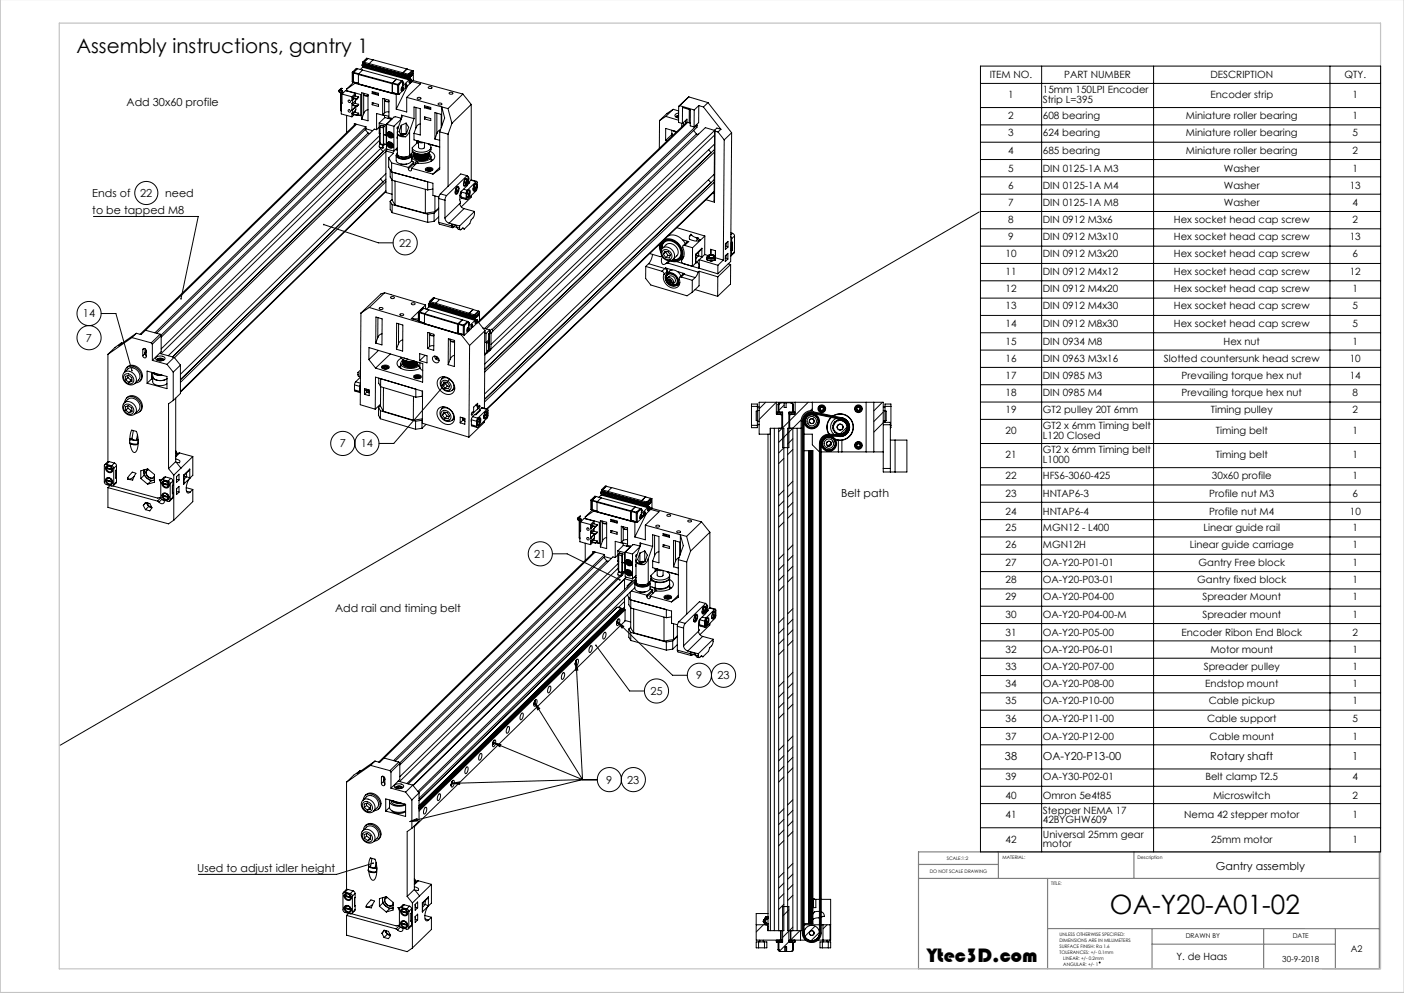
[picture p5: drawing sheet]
<svg xmlns="http://www.w3.org/2000/svg" width="594mm" height="420mm" viewBox="0 0 594 420" stroke-linecap="round" stroke-linejoin="round" font-family="sans-serif">
<defs><g id="words">
<text font-size="11.3" x="469.6" y="386.6">OA-Y20-A01-02</text>
<g font-size="8.5">
<text x="32.3" y="22.3">Assembly instructions, gantry 1</text>
<text x="392.2" y="407">Ytec3D.com</text>
</g>
<g font-size="4.7">
<text x="53.5" y="44.9">Add 30x60 profile</text>
<text x="39" y="83.2">Ends of</text>
<text x="59.3" y="83.3">22</text>
<text x="69.9" y="83.2">need</text>
<text x="39" y="90.5">to be tapped M8</text>
<text x="168.8" y="104.4">22</text>
<text x="35.1" y="134.3">14</text>
<text x="36.4" y="144.5">7</text>
<text x="143.7" y="189.2">7</text>
<text x="152.7" y="189.2">14</text>
<text x="355.8" y="210">Belt path</text>
<text x="226" y="235.9">21</text>
<text x="141.8" y="258.9">Add rail and timing belt</text>
<text x="294.6" y="287.3">9</text>
<text x="303.5" y="287.3">23</text>
<text x="275.2" y="293.9">25</text>
<text x="425.2" y="321.4">38</text>
<text x="441.2" y="321.4">OA-Y20-P13-00</text>
<text x="512" y="321.4">Rotary shaft</text>
<text x="572.1" y="321.4">1</text>
<text x="256.5" y="331.4">9</text>
<text x="265.4" y="331.4">23</text>
<text x="83.5" y="368.9">Used to adjust idler height</text>
<text x="514.4" y="368">Gantry assembly</text>
</g>
<g font-size="4.2">
<text x="418.7" y="33.2">ITEM NO.</text>
<text x="450.3" y="33.2">PART NUMBER</text>
<text x="512.1" y="33.2">DESCRIPTION</text>
<text x="568.8" y="33.2">QTY.</text>
<text x="426.6" y="41.5">1</text>
<text x="441.2" y="39.5">15mm 150LPI Encoder</text>
<text x="512.1" y="41.5">Encoder strip</text>
<text x="572.2" y="41.5">1</text>
<text x="441.2" y="43.6">Strip L=395</text>
<text x="426.6" y="50.3">2</text>
<text x="441.2" y="50.3">608 bearing</text>
<text x="501.7" y="50.3">Miniature roller bearing</text>
<text x="572.2" y="50.3">1</text>
<text x="426.6" y="57.6">3</text>
<text x="441.2" y="57.6">624 bearing</text>
<text x="501.7" y="57.6">Miniature roller bearing</text>
<text x="572.2" y="57.6">5</text>
<text x="426.6" y="64.9">4</text>
<text x="441.2" y="64.9">685 bearing</text>
<text x="501.7" y="64.9">Miniature roller bearing</text>
<text x="572.2" y="64.9">2</text>
<text x="426.6" y="72.7">5</text>
<text x="441.2" y="72.7">DIN 0125-1A M3</text>
<text x="517.8" y="72.7">Washer</text>
<text x="572.2" y="72.7">1</text>
<text x="426.6" y="80">6</text>
<text x="441.2" y="80">DIN 0125-1A M4</text>
<text x="517.8" y="80">Washer</text>
<text x="571.1" y="80">13</text>
<text x="426.6" y="87.3">7</text>
<text x="441.2" y="87.3">DIN 0125-1A M8</text>
<text x="517.8" y="87.3">Washer</text>
<text x="572.2" y="87.3">4</text>
<text x="426.6" y="94.3">8</text>
<text x="441.2" y="94.3">DIN 0912 M3x6</text>
<text x="496.7" y="94.3">Hex socket head cap screw</text>
<text x="572.2" y="94.3">2</text>
<text x="426.6" y="101.6">9</text>
<text x="441.2" y="101.6">DIN 0912 M3x10</text>
<text x="496.7" y="101.6">Hex socket head cap screw</text>
<text x="571.1" y="101.6">13</text>
<text x="425.4" y="108.9">10</text>
<text x="441.2" y="108.9">DIN 0912 M3x20</text>
<text x="496.7" y="108.9">Hex socket head cap screw</text>
<text x="572.2" y="108.9">6</text>
<text x="425.4" y="116.2">11</text>
<text x="441.2" y="116.2">DIN 0912 M4x12</text>
<text x="496.7" y="116.2">Hex socket head cap screw</text>
<text x="571.1" y="116.2">12</text>
<text x="425.4" y="123.6">12</text>
<text x="441.2" y="123.6">DIN 0912 M4x20</text>
<text x="496.7" y="123.6">Hex socket head cap screw</text>
<text x="572.2" y="123.6">1</text>
<text x="425.4" y="130.9">13</text>
<text x="441.2" y="130.9">DIN 0912 M4x30</text>
<text x="496.7" y="130.9">Hex socket head cap screw</text>
<text x="572.2" y="130.9">5</text>
<text x="425.4" y="138.2">14</text>
<text x="441.2" y="138.2">DIN 0912 M8x30</text>
<text x="496.7" y="138.2">Hex socket head cap screw</text>
<text x="572.2" y="138.2">5</text>
<text x="425.4" y="146">15</text>
<text x="441.2" y="146">DIN 0934 M8</text>
<text x="517.7" y="146">Hex nut</text>
<text x="572.2" y="146">1</text>
<text x="425.4" y="153.3">16</text>
<text x="441.2" y="153.3">DIN 0963 M3x16</text>
<text x="492.4" y="153.3">Slotted countersunk head screw</text>
<text x="571.1" y="153.3">10</text>
<text x="425.4" y="160.2">17</text>
<text x="441.2" y="160.2">DIN 0985 M3</text>
<text x="499.9" y="160.2">Prevailing torque hex nut</text>
<text x="571.1" y="160.2">14</text>
<text x="425.4" y="167.5">18</text>
<text x="441.2" y="167.5">DIN 0985 M4</text>
<text x="499.9" y="167.5">Prevailing torque hex nut</text>
<text x="572.2" y="167.5">8</text>
<text x="425.4" y="174.9">19</text>
<text x="441.2" y="174.9">GT2 pulley 20T 6mm</text>
<text x="512.3" y="174.9">Timing pulley</text>
<text x="572.2" y="174.9">2</text>
<text x="425.4" y="183.6">20</text>
<text x="441.2" y="181.6">GT2 x 6mm Timing belt</text>
<text x="441.2" y="185.7">L120 Closed</text>
<text x="514.4" y="183.6">Timing belt</text>
<text x="572.2" y="183.6">1</text>
<text x="441.2" y="191.8">GT2 x 6mm Timing belt</text>
<text x="425.4" y="193.8">21</text>
<text x="441.2" y="195.9">L1000</text>
<text x="514.4" y="193.8">Timing belt</text>
<text x="572.2" y="193.8">1</text>
<text x="425.4" y="202.6">22</text>
<text x="441.2" y="202.6">HFS6-3060-425</text>
<text x="512.7" y="202.6">30x60 profile</text>
<text x="572.2" y="202.6">1</text>
<text x="425.4" y="210.3">23</text>
<text x="441.2" y="210.3">HNTAP6-3</text>
<text x="511.6" y="210.3">Profile nut M3</text>
<text x="572.2" y="210.3">6</text>
<text x="425.4" y="217.7">24</text>
<text x="441.2" y="217.7">HNTAP6-4</text>
<text x="511.6" y="217.7">Profile nut M4</text>
<text x="571.1" y="217.7">10</text>
<text x="425.4" y="224.6">25</text>
<text x="441.2" y="224.6">MGN12 - L400</text>
<text x="509.2" y="224.6">Linear guide rail</text>
<text x="572.2" y="224.6">1</text>
<text x="425.4" y="231.9">26</text>
<text x="441.2" y="231.9">MGN12H</text>
<text x="503.3" y="231.9">Linear guide carriage</text>
<text x="572.2" y="231.9">1</text>
<text x="425.4" y="239.2">27</text>
<text x="441.2" y="239.2">OA-Y20-P01-01</text>
<text x="507" y="239.2">Gantry Free block</text>
<text x="572.2" y="239.2">1</text>
<text x="425.4" y="246.6">28</text>
<text x="441.2" y="246.6">OA-Y20-P03-01</text>
<text x="506.5" y="246.6">Gantry fixed block</text>
<text x="572.2" y="246.6">1</text>
<text x="425.4" y="253.9">29</text>
<text x="441.2" y="253.9">OA-Y20-P04-00</text>
<text x="508.8" y="253.9">Spreader Mount</text>
<text x="572.2" y="253.9">1</text>
<text x="425.4" y="261.2">30</text>
<text x="441.2" y="261.2">OA-Y20-P04-00-M</text>
<text x="508.7" y="261.2">Spreader mount</text>
<text x="572.2" y="261.2">1</text>
<text x="425.4" y="269">31</text>
<text x="441.2" y="269">OA-Y20-P05-00</text>
<text x="499.8" y="269">Encoder Ribon End Block</text>
<text x="572.2" y="269">2</text>
<text x="425.4" y="276.3">32</text>
<text x="441.2" y="276.3">OA-Y20-P06-01</text>
<text x="512.1" y="276.3">Motor mount</text>
<text x="572.2" y="276.3">1</text>
<text x="425.4" y="283.2">33</text>
<text x="441.2" y="283.2">OA-Y20-P07-00</text>
<text x="509.3" y="283.2">Spreader pulley</text>
<text x="572.2" y="283.2">1</text>
<text x="425.4" y="290.5">34</text>
<text x="441.2" y="290.5">OA-Y20-P08-00</text>
<text x="509.9" y="290.5">Endstop mount</text>
<text x="572.2" y="290.5">1</text>
<text x="425.4" y="297.9">35</text>
<text x="441.2" y="297.9">OA-Y20-P10-00</text>
<text x="511.4" y="297.9">Cable pickup</text>
<text x="572.2" y="297.9">1</text>
<text x="425.4" y="305.2">36</text>
<text x="441.2" y="305.2">OA-Y20-P11-00</text>
<text x="510.7" y="305.2">Cable support</text>
<text x="572.2" y="305.2">5</text>
<text x="425.4" y="312.9">37</text>
<text x="441.2" y="312.9">OA-Y20-P12-00</text>
<text x="511.7" y="312.9">Cable mount</text>
<text x="572.3" y="312.9">1</text>
<text x="425.4" y="330">39</text>
<text x="441.2" y="330">OA-Y30-P02-01</text>
<text x="510" y="330">Belt clamp T2.5</text>
<text x="572.2" y="330">4</text>
<text x="425.4" y="337.8">40</text>
<text x="441.2" y="337.8">Omron 5e4t85</text>
<text x="513.2" y="337.8">Microswitch</text>
<text x="572.2" y="337.8">2</text>
<text x="425.4" y="346.1">41</text>
<text x="441.2" y="344.1">Stepper NEMA 17</text>
<text x="501" y="346.1">Nema 42 stepper motor</text>
<text x="572.2" y="346.1">1</text>
<text x="441.2" y="348.2">42BYGHW609</text>
<text x="425.4" y="356.3">42</text>
<text x="441.2" y="354.3">Universal 25mm gear</text>
<text x="441.2" y="358.4">motor</text>
<text x="512.4" y="356.3">25mm motor</text>
<text x="572.2" y="356.3">1</text>
<text x="497.8" y="406.1">Y. de Haas</text>
</g>
<text font-size="3.9" x="571.5" y="402.5">A2</text>
<text font-size="3.5" x="542.5" y="407">30-9-2018</text>
<g font-size="2.8">
<text x="501.7" y="396.9">DRAWN BY</text>
<text x="546.9" y="396.9">DATE</text>
</g>
<g font-size="2">
<text x="400.6" y="363.7">SCALE:1:2</text>
<text x="424.2" y="363.2">MATERIAL:</text>
<text x="481.3" y="363.2">Description</text>
<text x="393.3" y="369.3">DO NOT SCALE DRAWING</text>
<text x="444.7" y="374.5">TITLE:</text>
<text x="448.2" y="395.9">UNLESS OTHERWISE SPECIFIED:</text>
<text x="448.2" y="398.4">DIMENSIONS ARE IN MILLIMETERS</text>
<text x="448.2" y="400.9">SURFACE FINISH: Ra 1.6</text>
<text x="448.2" y="403.4">TOLERANCES: +/- 0.1mm</text>
<text x="449.9" y="405.9">LINEAR: +/- 0.2mm</text>
<text x="449.9" y="408.4">ANGULAR: +/- 1</text>
</g>
</g></defs>
<g fill="none" stroke="#000" stroke-width=".42">
<path d="M143.9 39.1l.3 .4M143.9 38.1a.63 .63 0 0 0-.4 .7 .63 .63 0 0 0 .6 .5v7.2l.3 .5M143.9 38.2a.43 .43 0 0 0-.5 .4 .43 .43 0 0 0 .5 .5M143.9 38.1v.1M144.2 39.5v7M144.2 37.9l.5 .4M144.7 37.4l-1.2 .8M144.7 38.3l.3 .4M144.7 37.4l-.8 .8M144.7 37.4l-.8 .7M144.7 38.3l-.8 .8M144.7 39.8v3.8l-.3 .3"/>
<path d="M144.7 39.8l4.2 1.1M145 38.7l-.8 .8M145 38.7v.8M146.6 37.7v.6l6 1.7v9l-1.4-.4M146.8 38.4v.1M149 30.8l2.7 .7M149 34.5l2.6 .8M149 34.5l2.6 .7M149 30.8v3.7M149.1 30.5l1.6-1.6 19.7 5.4M149.1 30.5l2.7 .7M149.1 30.5l-.1 .3"/>
<path d="M149.6 34.7h.1M149.7 34.7l-3.1 3M150.2 35.2l17.4 4.8M150.2 35.2l-3.6 2.5M150.4 39.5l-1.5 1.4M150.4 39.5l-4.2-1.2-1.5 1.5M150.4 39.5v1.1M150.5 35l-.3 .2M151.2 29l-1.7 1.9 .1 3.8M151.2 29h.1M151.6 31.5l14.4 3.9M151.6 35.5l14.5 3.9"/>
<path d="M151.6 31.5v4M151.6 35.5h.1M151.7 31.3l17.1 4.5M151.7 31.3l-.1 .2M153 39.2l2.7 .8v11.1l-2.7-.7zM153.3 27.3l-.1 .5 19.6 5.3M153.3 27.3l19.6 5.3M153.4 27.2l19.6 5.3M153.4 27.2l-.1 .1M153.4 29.6l-1.7 1.7M153.4 27.1v.1M153.4 27.1l19.6 5.4"/>
<path d="M153.4 28.4l-1 1M153.4 28.4l19.6 5.4M153.5 28.2l-.2 .3M153.5 26.8l-.1 .3M153.5 26.2l1.6-1.6 19.7 5.3M153.5 26.2l19.7 5.3M153.5 26.8l19.6 5.4M153.5 26.2v.6M153.5 27.9v.2M153.5 28.1l19.7 5.3M153.5 28.1l-.1 .3M153.8 39.8l.5 .5 1.4 .1"/>
<path d="M153.8 39.4v.4M153.8 39.8l.5 .6 1.4 .2M154 26.3h.1M155.6 24.7l-1.6 1.6M155.6 24.7h.1M156.2 26.9h.1M157.5 39.6l.5-.2 2.1 .5M157.5 38.7l2.6 .7v.9l-2.6-.7zM157.8 25.3l-1.6 1.6M158.8 39.1l.1 .5M166 35.4l.1 4M166 39.1l2.8 .8"/>
<path d="M166 39.1l.1 .1M166.2 39.3l-.1 .1M167.6 40v6.2M167.7 33.5l-1.7 1.9M167.7 33.5h.1M167.9 39.7l-.3 .3M168.7 36.1l-2.7-.7v3.7M168.7 36.1l.1 3.8M168.8 35.8l-.1 .3M169.8 38.3l.3 .1M169.9 34.1l-1.7 1.9 .1 3.8M170.1 37.9l-.1 .1"/>
<path d="M170.2 36.7l.4 .1M170.2 37.7l.3 .1M170.4 34.8v.1M170.4 34.7l.3 .1M170.4 34.3l-1.6 1.5M170.4 34.3v.5M170.4 34.8l.2 .1M170.4 34.9h.1M170.4 37.7h.2M170.4 38.1h.1M170.4 35.8h.1M170.4 34.9l.1 .1"/>
<path d="M170.4 36.8a.93 .93 0 0 0-.4 1.6M170.5 37.8l-.4 .1M170.5 37.8l-.1 .3M170.5 34.9v.1M170.5 35h.1M170.5 30.8h.1M170.6 37.7l-.2 .4M170.6 34.9l-.2 .8M170.6 34.9l-.1 .1M170.7 37.2l-.1 .3-.3-.3 .2 .4-.4 .3M170.7 37.2v.3M170.7 37.5l-.1 .2"/>
<path d="M170.7 37.5h-.3M170.7 37.2l-.1-.3h-.3l-.3 1.1M170.7 37.2l-.4 1.1-.2 .1-.1-.4M171.6 35.9l-.1 .3M171.8 35.8l-.3 .8M171.8 35.8h.2M171.8 35.8v.9M171.8 36.7l-.3 .3M171.8 36.7h.2M172 35.8l-.1-.3-.3 .4-.1 1.4-2.7 2.6M172 35.8v.9M172.3 29.3l-1.8 1.5"/>
<path d="M172.3 29.3h.1M172.5 36.3l-4.9 9.9M172.7 31.4h.1M172.9 32.6v.4M172.9 33l.3 .1M173 33h.1M173 32.9h.1M173 32.5l-.1 .1M173 32.9l-.1 .1M173 32.9l.1 .1M173 32.5h.1M173 33.8l-2.5 2.5-.1-.5"/>
<path d="M173.1 35l.4 .1M173.1 33l.1 .1M173.1 32.2l-.1 .3M173.2 31.5l-.1 .7M173.2 33.4l-.2 .4M173.2 33.1v.3M173.3 32.3h.1M173.4 32.3h.1M173.4 32.6h.1M173.4 32.2h.1M173.4 32.1v.1M173.4 32.5h.1"/>
<path d="M173.4 32.5v.1M173.4 32.1v.4M173.5 32.2l-.1 .3M173.5 32.1l.1 .2M173.5 32.1h-.1M173.6 32.3h.1M173.6 33.4l.3 .1M173.6 34.4l.2 .1M173.6 32h.1M173.6 32.4h.1M173.6 31.9v.4M173.7 32.3l-.1 .1"/>
<path d="M173.7 32h-.1M173.7 32.3h.1M173.7 31.9h.1M173.7 31.8v.1M173.7 31.8l-.1 .1M173.7 32.2h.1M173.7 33.6a.77 .77 0 0 1 .5 .8 .77 .77 0 0 1-.6 .7l-.3-.4zM173.8 34.4h.2M173.8 34.8h.1M173.8 31.8l-.1 .5M173.8 32.2h.1M173.8 33.5a.93 .93 0 0 0-.4 1.6"/>
<path d="M173.8 31.8h.1M173.8 34.2h.2M173.8 31.7l-.1 .1M173.8 31.7v.1M173.8 32.1h.1M173.8 34.5v.3M173.9 32.1h.1M173.9 32.1l-.2 .1M173.9 31.8l-.1 .3M173.9 31.8h.1M173.9 32v.1M173.9 32h.1"/>
<path d="M174 34.4l-.2 .4M174 34.2l-.2-.4-.3 .9 .3-.2M174 31.8h.1M174 31.6l-.2 .5M174 31.6v.2M174 31.9h.1M174 31.8l.1-.4v.4M174 34.1l.1 .1M174 32h.1M174 31.6l.1 .3M174 31.6v.3M174.1 34.2h-.1"/>
<path d="M174.1 34.2l-.1 .2M174.1 31.9h-.1M174.1 31.8h.1M174.1 31.8v.1M174.1 31.8l-.1 .2M174.2 31.8h.1M174.2 31.4h.1M174.2 31.7h.1M174.3 31.7h-.1M174.3 31.3l-.1 .5M174.3 31.7h.1M174.3 31.3l-.1 .1"/>
<path d="M174.3 31.3h.1M174.3 34.5l3.6 1-5.8 5.7M174.3 29.8l-1.6 1.6M174.3 31.2h.1M174.4 31.3h.1M174.4 31.6h.1M174.4 31.3h-.1M174.4 31.4h.1M174.4 31.4v.2M174.4 31.2l-.1 .4M174.4 31.2h.1M174.4 31.2h-.1"/>
<path d="M174.4 31.1v.1M174.4 31.5v.1M174.4 31.1h.1M174.4 31.5h.1M174.5 31.2h-.1M174.5 31.5h-.1M174.5 31.3h.1M174.5 31.3l-.1 .1M174.5 31.1h.1M174.5 31.1v.1M174.5 31.4h.1M174.5 31.1v.4"/>
<path d="M174.5 31.5h.1M174.5 31.5l-1 1v-.3M174.6 31.4l-.1 .1M174.6 31.1l-.1 .3M174.6 31.1h.1M174.6 31v.1M174.6 30.9l-.4 .5M174.6 30.9v.1M174.8 29.9l-1.6 1.6M174.8 29.9v4.2M174.8 34.1l-2.8 2.6M174.8 34.1l21 5.7"/>
<path d="M181.2 36.8a.81 .81 0 0 1 .9-.3 .81 .81 0 0 1 .6 .7 .81 .81 0 0 1-.9 .3 .81 .81 0 0 1-.6-.7zM190.1 39.2a.82 .82 0 0 1 .8-.3 .82 .82 0 0 1 .6 .7 .82 .82 0 0 1-.8 .3 .82 .82 0 0 1-.6-.7zM195.8 39.8l-6.3 6.1M195.8 39.8l3.6 4.4M414.8 28h169.3v332.3h-169.3zM414.8 35.3h169.3M440.7 28v332.3M488.1 28v332.3M562.7 28v332.3M144.2 46.5l.2 .3M144.4 43.9v4.3l4.5 1.2M144.4 46.4l-.2 .1"/>
<path d="M144.7 43.6l-.3 .3M146.6 48.8v7.3M148.9 40.9v1.6M148.9 42.5l.2 .1M148.9 46.6h.2M149.1 42.6v1.3M149.1 46.6v1.3M149.1 47.9l-.2 1.5M149.1 43.9l-.2 2.7M149.3 41.3l1.7 .4M149.3 48.2l1.7 .4M149.3 41.3l1.7 .6"/>
<path d="M149.3 44.4l1.7 .7M149.3 48.2l1.7 .6M149.3 44.4l1.7 .5M149.8 41.6l-.9 .9M149.8 48.5l-.9 .9M149.9 52.9v-.6l4.9 1.3M150 41.7l-.9 .9M150.4 42.6v1.2M150.4 44.9v.2M150.4 46.6v.9M150.4 45.1l-1.5 1.5M150.4 45.1l.2 .1"/>
<path d="M150.4 52.4l-91.1 89M150.6 41.8v.6l-1.5 1.5M150.6 45.2v1.3l-1.5 1.4M150.6 45.2l-1.5 1.4M150.8 52.6l-89.2 87.1M151 41.7v.2M151 44.9v.2M151 48.6v.2M151.3 48.5l1.3 .3M151.7 41l-.7 .9M151.7 47.9l-.7 .7M151.7 47.9l-1.7-.5-.7 .8"/>
<path d="M151.7 47.9l-.7 .9M151.7 44.1l-.7 1M151.7 44.1l-.7 .8M151.7 44.1l-1.7-.4-.7 .7M151.7 41l-.7 .7M151.7 41l-1.7-.5-.7 .8M153.9 48.1l-.9 2.3M153.9 40v8.1M154.5 54.8l1.2 1.5M154.8 53.6l-89.3 87.2M154.8 54.5l2.9 .8M154.8 53.6v.9"/>
<path d="M154.8 54.5l-88.6 86.5M155.7 46.4a2.17 2.17 0 0 0-1.8 1.7M155.7 56.3l-87.6 85.5M155.7 56.3l.7 .2M157.5 43.4l2.6 .8v.8l-2.6-.7zM158 43.6l-.5 .7M159.3 54.9l-.9-.3-90.2 88M160.4 53.8l-1.1 1.1M160.4 56.4l.4 .1M160.4 52v4.4M160.4 52l2.9 .8M160.4 56.4l.2 .1"/>
<path d="M160.6 59.3l-92.5 90.3M160.6 56.5h.2M160.6 56.5l.2 3.9M160.6 57.4l-92.4 90.2M160.8 53.7v7.1M161 53.1l1.4 .3-.2 .7-1.4-.4M161 53.1l-.2 .6M161 53.1l1.6 .2M161.9 41.6l2.6 .8v6.8l-2.6-.7zM162.3 56.9l1.1 .4M162.6 53.3l-.3 .7-.1 7.2M162.6 53.3v.2"/>
<path d="M162.7 42.2l.5 .6h1.3M162.7 41.8v.4M162.7 42.2l.4 .6 1.4 .2M162.7 49.8v-.9l-3.4-.9v6.9M162.7 42.4v5.3M162.7 47.7l-.8 .8M163.3 52.8l3.4-3.3 .7-.1 2.2 .6 .2 .4-3.2 3M163.3 52.8l.1 4.5M163.4 57.3v3.8M163.9 56.1a1.45 1.45 0 0 1 2.1 .2 1.45 1.45 0 0 1-.2 2 1.66 1.66 0 0 1-1.9-2.2zM164.1 50l.3-.3 1.5 .4M164.3 56.4a.95 .95 0 0 1 1.4 .2 .95 .95 0 0 1-.4 1.4l-.9-.6z"/>
<path d="M164.3 55.9a1.34 1.34 0 0 0 .2 1.9 1.34 1.34 0 0 0 1.9-.2M164.5 55.8l-.2 .1M164.5 47.3l-1.8 .4M164.6 57.3l-.1-.6 .5-.3 .6 .4 .1 .6-.5 .3M164.6 57.3l.6 .4M164.6 55.7l-.3 .2M164.9 56.5v.5M164.9 57l.6 .4M164.9 57l-.3 .3M165.5 57.4l-.3 .3M165.7 50.5l-2.9-.8-2.4 2.3M165.7 57.3l-.2 .1"/>
<path d="M165.9 50.1l-.4 .3M165.9 50.1v.2M166.4 57.7l-.2 .2M166.6 53.4l-3-.8v10.5l3 .8M166.6 53.4v10.5M168.1 57.8v.7M168.1 55.9v9.1a3.5 3.5 0 0 0 5.2 .7M168.3 56.9a3.7 3.7 0 0 0 3.3 .9M168.3 56.9l1.6 .5M169.8 53l-1 2.7 1.1 1.7M169.8 53v3.7M169.9 57.4h.1"/>
<path d="M169.9 48.7l.2 .7-1.9 5.4 .1 2.1M169.9 48.7v1.4M169.9 48.7l5.3 1.5M169.9 57.3v.1M170 57.4l1.6 .4M171.2 56.9h-.8l-.5 .5M171.4 56.8h-1.1l-.6 .4M171.7 56.7l-1.3-.1-.8 .3M171.8 52.1l-.1 4.5-.9-.1-1.3 .4M171.8 52.1l1.1 1.7-.9 2.7-2 .9M171.8 52.1l-2 .9M172.1 41.2v6.2l-4.5-1.2"/>
<path d="M172.1 41.2l17.4 4.7M173.3 55.4l-1.7 2.4M173.3 55.4v10.3M175.2 50.2v-5l2.6 .8v11.1l-2.6-.7M175.2 56.4v2.8l10.8 2.9M175.2 50.2l-1.9 5.2M176 54.1l-.8 2.3M176 45.5v8.6M176.2 59.5v1.2M176.6 41.4a.81 .81 0 0 1 .8-.3 .81 .81 0 0 1 .6 .7 .81 .81 0 0 1-.8 .3 .81 .81 0 0 1-.6-.7zM177.1 59.7l.5 .6h1.6M177.8 52.4a2.17 2.17 0 0 0-1.8 1.7"/>
<path d="M179.6 45.6l.5-.2 2.1 .5M179.6 44.7l2.6 .8v.8l-2.6-.7zM179.6 49.4l2.6 .8v.8l-2.6-.7zM180.1 49.6l-.5 .7M180.9 45.1l.1 .5M184 58.8l2 .5M184.8 56.5l-.8 2.3M184.8 47.9v8.6M185.4 43.8a.81 .81 0 0 1 .9-.3 .81 .81 0 0 1 .6 .7 .82 .82 0 0 1-.9 .3 .82 .82 0 0 1-.6-.7zM186 55.8l3.6 .9M186 55.8v15.8l-2.8 2M186.4 54.9l-1 .6-.6 1"/>
<path d="M186.7 54v-5.6l-2.7-.8v11.2M186.9 53.4v-8.2l1.2 4.7-2.1 5.9M189.5 45.9l1.7 6.2M189.6 56.7v22.1M191.2 52.1l-1.6 4.6M199.4 44.2l-8.2 7.9M199.4 44.2v31.9M279 51l-.1 11.7M281.6 59.4l.6 .2M281.7 49.2l-2.7 1.8M281.7 49.2l5.4 1.7M284.2 56.9l-2.6 2.5"/>
<path d="M284.2 56.5l.4 .8zM284.2 55.1v2.6M284.7 55.2l1.4 .7M284.8 46.2l-3.1 3M284.8 46.2l2.3 .7M284.8 46.2l-2.6 1.8-3.2 3M285.3 55.4l.9 .4M286.3 55.7l-4.7-1.4v5.1M287.1 49.2l-.3 .1v.4l.3 .1M287.1 48.8l-.8 .5v.4M287.1 48.8l-1.2 .6M287.1 47.8l-.3 .1a.99 .99 0 0 0-1.3 .8 .99 .99 0 0 0 1.1 1.1l.5 .1"/>
<path d="M287.1 45v6.8l1.6 .4M287.6 44.7l6.1 1.8M287.6 44.7l-.5 .3M288.4 52.2v1.5M288.7 52.2l.1-6.7 3.3 1-.1 6.7 1.7 .5M289.1 51.9v1.1M290.1 50.9v1.2M290.6 51.7v-1.3l-1.9 1.8M291 51.8l-.7 .1-87.5 83.7M291 51.8l1 .3M291 51.8l-88.5 84.6M291.4 41l-3.8 3.7"/>
<path d="M291.4 41l8.1 2.4M291.4 41l-4.3 4M291.6 46.3v5.7M293.5 55.2l1.1 1.5M293.7 46.5v7.2M294.6 52.8l.3 .1M294.6 56.7l-86.4 82.7M294.6 56.7l.8 .2M294.9 52.9v.9l-89.2 85.3M294.9 52.9l-89.9 86M295.6 56.7l-.3 .2M295.6 44.7v7.2l-1.9 1.8"/>
<path d="M295.6 44.7l2 .6M295.6 44.7l-1.9 1.8M297.6 45.3l7.4 9.4M299.5 43.4l-1.9 1.9M299.5 43.4l10 12.8M302.3 57.2l-95.4 91M302.3 55.2l-94.6 90.5M302.3 55.2l-3.9-1.2-89.9 86M302.3 55.1l.2 .4M302.3 55.1v30.4M302.5 55.5l1.3 .3M302.5 55.5l-.2 30"/>
<path d="M303.8 55.8l2.6 3.4M305 54.7l-1.2 1.1M305 54.7l-1.7-.5-1 .9M306.4 59.2l-.4 50.8M309.5 56.2l-3.1 3M309.5 56.2l-.4 54.4-5.4 5.2M414.8 45.5h169.3M414.8 52.8h169.3M160.7 61.1l-.2 1.1 1.4 .4M160.7 61.1l1.4 .3M160.8 60.8l-.1 .3M160.8 60.8l1.4 .4"/>
<path d="M161 62.8l1 1.3M161 75.7l1 1.3M161.4 62.5l-90.2 88M161.9 62.4h.2M162 64.1h.1M162 77h.1M162.1 61.4a.6 .6 0 0 0-.4 .6 .6 .6 0 0 0 .4 .6v-.2M162.2 61.2l-.1 .2M162.3 61.1l-.4 .9 .2 .4M162.3 60.8l1.1 .3M162.9 61l-1 .9M163.3 73.5l-87 84.8"/>
<path d="M163.3 63.9l3.2 .9-2.1 2M163.3 63.9v17.5l2.6 .7M163.3 64l-89.5 87.3M163.3 75.8l-87 84.8M163.3 76.9l-87 84.8M163.5 62.5h.1M163.5 62.7l-90.5 88.3M163.5 62.7h.1M163.6 61l-.2 .1M163.6 62.4l-.1 .1M163.9 60.4a1.45 1.45 0 0 1 2.1 .2 1.45 1.45 0 0 1-.2 2 1.66 1.66 0 0 1-1.9-2.2zM164 63.2l-.7 .7"/>
<path d="M164.3 60.7a.95 .95 0 0 1 1.4 .2 .95 .95 0 0 1-.4 1.4l-.9-.6zM164.3 60.2a1.34 1.34 0 0 0 .2 1.9 1.34 1.34 0 0 0 1.9-.2M164.4 66.8l1.3 2.1M164.4 66.8v3.9l1.3 2.1M164.5 60l-.2 .2M164.6 61.6l-.1-.6 .5-.3 .6 .4 .1 .6-.5 .3M164.6 61.6l.6 .4M164.6 60l-.3 .2M164.9 60.8v.4M164.9 61.2l.6 .4M164.9 61.2l-.3 .4M165.1 71.7v3.1l.8 1.4"/>
<path d="M165.5 61.6l-.3 .4M165.7 61.6h-.2M165.7 68.9l7.1 1.9M165.7 72.8l17.5 4.7v5.1l2.5 .7M165.7 68.9v3.9M165.9 76.2v8.4l1.2 2.1M165.9 72.8v3.4M165.9 76.2l15 4.1M166.4 62l-.2 .2M167.1 76.6v10.1M167.3 63.2l.8 .2M167.6 65.7v2.1a4.1 4.1 0 0 0 5.8 1.1l.7-1.1v-2.1"/>
<path d="M167.6 63.3l.5 .1M168.1 64.8l-.2 .2a1.25 1.25 0 0 0-.1 1.2 1.25 1.25 0 0 0 1 .8 4 4 0 0 0 5.3-1.3l-.2-.6M168.1 62.5l-1.5 1.4M168.1 65.1l-.2 .4a2.55 2.55 0 0 0 3.4 1.7l2.2-.8 .2-1.1M168.2 65.4l-.1 .7 .5 .5M168.2 65.5a2.37 2.37 0 0 0 3.3 1.5l1.6-.6 .4-.9M169.6 69.4h2.5M169.7 66.3l1.2 .2 1.2-.2M172.8 70.8v.7M173.6 65.4l.1 .5-.5 .7M174.1 68.1l1 .5M174.1 71.2v.6a.69 .69 0 0 1-.8 .5 .69 .69 0 0 1-.5-.8"/>
<path d="M174.1 71.2l9.1 2.4M174.3 66.2v2M174.3 67.3l-.2 .1M174.6 64l-.2 .1M175.1 69.2l.3 .7M175.1 68.6l-2.3 2.2M175.1 69.2l-2.3 2.3M175.1 68.6v.6M175.1 64.9a1.45 1.45 0 0 0-.8 1.5 1.45 1.45 0 0 0 1.2 1.3 6.1 6.1 0 0 0 6.6-.8 1.32 1.32 0 0 0-.6-2M175.1 64.5l.2 2.2M175.1 66.2h.1M175.3 64.6v2.1"/>
<path d="M175.5 64.7l.3 2.5M175.5 66.7h-.2M175.8 64.8v2.4M176.2 67.1l-.4 .1M176.2 67.1h.1M176.2 65v2.1M176.2 65v2.4l.3 .1M176.2 60.7l-1.8 1.8v2.1l-1.1 1.1M176.4 60.4l.2 .1M176.5 65.1v2.4M176.8 67.4l-.3 .1M176.8 67.4l.2 .1"/>
<path d="M176.8 65.1v2.3M176.9 69l-.3-.5-.6-.1-.2 .3 .2 .6M177 65.2v2.5l.4 .1M177.1 60.3l-.7 .2M177.4 65.2v2.6M177.6 67.6l-.2 .2M177.6 67.6l.3 .2M177.6 65.3v2.3M177.9 65.3v2.5M177.9 67.8l.5 .1M178.4 65.3v2.6M178.5 67.6l-.1 .3"/>
<path d="M178.5 65.3v2.3M178.8 67.6h-.3M178.8 67.6l.1 .2M178.8 65.3v2.3M178.9 65.3v2.5M179.3 65.2v2.6h-.4M179.6 60.4v1.9a1.53 1.53 0 0 1-2.5 0v-2.5l-.6-.3-.3 1.2M179.6 65.2v2.3M179.6 67.5l-.3 .1M179.6 67.5l.3 .1M179.9 65.1v2.5M180.1 71.2a2 2 0 0 1 3.1 .5 1.94 1.94 0 0 1-3.2-.2z"/>
<path d="M180.2 65v2.5l-.3 .1M180.3 67.2l-.1 .1M180.3 67.2l.4 .1M180.3 65v2.2M180.7 64.9v2.4M180.8 71.5l1-.2 .7 .3a1.01 1.01 0 0 1-.9 .9 1.01 1.01 0 0 1-1.1-.6zM180.9 64.8v2.4l-.2 .1M180.9 66.9h.3M180.9 76.9v3.4M181 60.8a1.62 1.62 0 0 1 1.3 1.7 1.62 1.62 0 0 1-1.6 1.5 5.7 5.7 0 0 1-6.3-1.2M181.2 72.1h.7M181.2 71.5l-.4 .3 .4 .3"/>
<path d="M181.2 71.5h.7M181.2 72.1h.1M181.2 71.5v.6M181.2 64.7v2.2M181.3 60.9l4.7 1.3M181.4 64.6l-.2 2.3M181.5 66.4h-.1M181.5 66.2v.2M181.5 64.5v1.9M181.9 71.5l.4 .3-.4 .3M181.9 71.5v.6M182 64a2.23 2.23 0 0 1 1.9 2.3 2.23 2.23 0 0 1-2 2.2l-2.7 .6-2.8-.2-2.3 2.3"/>
<path d="M182.4 67.3l.7 .5M182.4 62.3a2.65 2.65 0 0 1-3.1 2.9 4.9 4.9 0 0 1-4.9-1.5M182.4 66.2v2M182.9 72a1.54 1.54 0 0 0-2.7 .1M183.2 80l-2.3 .3M186 70.8l-2.8 2.8M192.9 79.8l.5 1.7-.6 .3-.2-.7M193 79.5h.1M193.1 79.5l.4-.4 .3 .3-.2 1.8M193.1 79.5l.5 1.7M193.3 79.1h.3M193.4 79l.2-.1a2.01 2.01 0 0 1-.2 3.1l-.3 .2a2.01 2.01 0 0 1 .3-3.2z"/>
<path d="M196.1 78.3l.3 .1M196.4 76.4l.5 1.7-.6 .3-.2-.7M196.5 76.1h.1M196.6 76.1l.4-.4 .3 .3-.2 1.7M196.6 76.1l.5 1.6M196.8 77.6l.3 .1M196.8 75.7h.3M196.9 75.6l.2-.2a2.01 2.01 0 0 1-.2 3.2l-.3 .2a2.01 2.01 0 0 1 .3-3.2zM197.5 74.2v.1M197.6 74.3l.5 .4a5.9 5.9 0 0 1-3.1 6.5l-.4 1.6 .2 3-6.5 6.4M197.6 74.3l-8.6 8.4M197.6 74.3l-2.7-.7-8.6 8.4"/>
<path d="M198.1 75.2a.7 .7 0 0 1 .4 .7 .7 .7 0 0 1-.4 .6M198.6 77.4l-.3-.3 .4 .2-1 .9M199.2 76.2l2.5 .5M199.2 76.2l-1.3 1.4M199.2 76.2l2.2 .6M200.5 78.5l.5 1.6-.2 .3-.4 .1-.2-.9M200.6 78.2h.1M200.6 78.2l.5-.4 .3 .3-.2 1.7M200.6 78.2l.6 1.6M200.8 79.7l.4 .1M200.9 77.8h.3M201 77.7l.2-.1a1.99 1.99 0 0 1-.2 3.1l-.3 .2a1.99 1.99 0 0 1 .3-3.2z"/>
<path d="M201.4 76.8h.4l.1 .4-.3 3.2-3.9 3.9-.3 .1-.2-.5M201.4 76.8l-3.7 3.7M299.7 76l1.1 1.3M299.8 63.3l1.1 1.3M302.2 77.1l-97.2 93M302.2 76l-97.2 92.9M302.2 73.7l-97.2 93M302.3 64.4l-97.2 92.9M302.3 63.3l-97.2 92.9M302.3 61l-97.2 92.9M414.8 60.1h169.3M414.8 67.5h169.3"/>
<path d="M414.8 74.8h169.3M39.5 91.6h44.4l-7.3 34.8M137 95l23.1 7.7h6.2M163.3 81l-87 84.9M163.3 80.7l-87 84.9M165.1 85.1v3.5l.8 1.4M165.1 85.1l.8 1.4M165.9 84.3l-.8 .8M165.9 86.5v3.5M165.9 86.5l15 4.1M165.9 90l15 4M167.1 86.7l12.9 3.5"/>
<path d="M180 80.1v10.1M180.9 90.6v3.4M183.6 90.2v3.4M183.6 93.6l-2.7 .4M183.6 90.2l-2.7 .4M184 82.9v6.7M184 89.6l-4 .6M185.6 94l.3 .8 5.5 1.5M185.6 94l5.5 1.5M185.6 84v10M185.6 84l2.7 .7M185.6 91.7l-2 1.9"/>
<path d="M185.6 88l-1.6 1.6M185.6 88.3l-2 1.9M186.3 82l-.7 2M186.3 82l2.7 .7M188.3 92.2a2.45 2.45 0 0 0 1.7 2.2M188.3 84.7v7.5M189 82.7l-.7 2M190 94.4l4.4 1.2M191.1 94.9l.3 .8 3 .7M191.1 95.5a.46 .46 0 0 0 .1 .7 .46 .46 0 0 0 .6-.1l.3-.2M191.1 94.9l2 .5M191.1 94.9v.6"/>
<path d="M192.6 81.7l.3 .1M193.1 95.4l.5 1.3 1.2 .5M193.1 95.4l.2 .8M193.3 81l.3 .2M194.4 96.4a.46 .46 0 0 0 .1 .7 .46 .46 0 0 0 .6-.1l.7-.6 .6 .5M194.4 95.6v.8M194.6 86a2.45 2.45 0 0 0 1.7 2.2M194.9 81.4l.1 .6M194.9 81.8l.1 .1M195 83.3l.2 .5 2.2 .6M195 83.3l2.2 .6M195.6 96.6l.8 .3"/>
<path d="M196.1 80l1.6 .5M196.3 88.2l-6.3 6.2M196.3 88.2l4.4 1.2M197.2 81.8v2.1M197.2 81.8l-2.2-.6v2.1M197.4 83.1l.3 .2M197.7 81.2l.5 1.7-.2 .2-.4 .1-.2-.8M197.7 80.5l-.5 1.3M197.8 80.9h.1M197.8 80.9l.5-.4 .3 .3-.2 1.8M197.8 80.9l.6 1.7M198 82.4l.4 .2"/>
<path d="M198.1 80.5l.3 .1M198.2 80.5l.2-.2a1.99 1.99 0 0 1-.2 3.1l-.3 .2a1.99 1.99 0 0 1 .3-3.1zM199.4 82.7v.7l-4.2 4.1M200.2 80.4l.3 .1M200.7 89.4l-.2 2-1.2 1.5-.5 1.7-2.4 2.3M200.7 89.4l-6.3 6.2M282.7 99.7a5.8 5.8 0 0 1 7.2 3.3M282.8 99.6l.1 .1M286.3 96.3l11.9 3.5M292.7 99.5l-1 .5M298.2 99.8l-.1 7.9M298.2 99.8l-5.2 5"/>
<path d="M298.7 84.5l3.6 1M301.6 81.7l.5 .2M302.1 81.2l-96 91.8M302.1 80.9l-96.2 92.1M309.2 98.5l.7 .2M309.9 98.7l.6 .4 .3 .7M309.9 98.7l-.7 .6M310.8 99.8l-1.2 1.1M310.8 99.8l-.1 6.8M414.3 89.6l-388.8 225.6M414.8 82.1h169.3M414.8 89.5h169.3"/>
<path d="M414.8 96.8h169.3M273.2 112.7l6.9 2M273.2 112.7v5.1l2.1 2.7 15.4 4.6 2.2-1.5M274.4 111.5l6.9 2.1M274.4 111.5l-1.2 1.2M274.9 107.2l4.3 1.3 .8-.3M276.1 107.6l-.6 2.3-1.1 1.6M279.1 103.2v2.1l.5 1.6M279.7 102.6l-.4 1.8 .3 1.8M279.8 105.6a3.4 3.4 0 0 1 1.4-3.8 3.4 3.4 0 0 1 4.1 .3 5.1 5.1 0 0 1 2.2 7.4l-1.2 .7-2.2-.1M280 108.3l-.1 .1M280.1 114.7a1.15 1.15 0 0 1 .8 1.4"/>
<path d="M280.1 105.2a3.1 3.1 0 0 1 1.3-3.3 3.1 3.1 0 0 1 3.6 .1 5 5 0 0 1 2.5 7.2l-1.1 .7h-1.9M280.1 105.2a3.1 3.1 0 0 1 1.6-3.2 3.1 3.1 0 0 1 3.6 .5 4.6 4.6 0 0 1 2 6.6l-1.1 .7h-1.6M280.3 105a3.4 3.4 0 0 1 4 .7 3.4 3.4 0 0 1 .5 4M280.3 108.7l-.5 1.1a1.37 1.37 0 0 0 1.4 2l.6-.3M280.3 105a3.4 3.4 0 0 0 .2 4 3.4 3.4 0 0 0 3.9 1M280.3 105a3.7 3.7 0 0 1 3-2 3.5 3.5 0 0 1 3 5.2l-1.5 1.5M280.4 106a2.45 2.45 0 0 1 3.1 .5 2.45 2.45 0 0 1 .1 3.2 2.64 2.64 0 0 1-2.8-.8 2.64 2.64 0 0 1-.4-2.9zM280.7 107.6l1 1.4M280.7 107.6l.5-1.3 1.5 .2 1 1.4-.5 1.2-1.5-.1M280.9 116.1a4.5 4.5 0 0 0 5.5 5.5 3.5 3.5 0 0 0 1-4.1l.8-.3M281 101.4a6.2 6.2 0 0 1 7.6 7.4 3.7 3.7 0 0 1-5.1 1.5l-1 1M281.3 113.6a1.15 1.15 0 0 1 .8 1.4"/>
<path d="M281.3 113.6l-1.2 1.1M281.5 113.3l.8 .6v.8M281.5 113.3l2.9 .9M281.5 113.3l-.2 .3M281.6 106.6l-.9 1M281.6 106.6l1 1.4M281.7 106.4l-.1 .2M281.9 118.6a2.05 2.05 0 0 1 .5-2.7 2.05 2.05 0 0 1 2.8 .2 2.65 2.65 0 0 1 .5 4.6l-1.9-.1M282 119.2a2.36 2.36 0 0 1 .1-3.4 2.36 2.36 0 0 1 3.4 .3 2.69 2.69 0 0 1 1.6 2.5 2.69 2.69 0 0 1-1.6 2.5l-1.3-.1-1.1-.6M282 115.9a3.3 3.3 0 0 1 3.3-1.7 3.3 3.3 0 0 1 2.7 2.4l.1 .2M282.1 115l-1.2 1.1M282.3 117.7a1.83 1.83 0 0 1 2.9-.4 1.83 1.83 0 0 1-.5 2.9"/>
<path d="M282.3 117.7a1.83 1.83 0 0 1 2.1 .3 1.83 1.83 0 0 1 .3 2.2M282.3 118.3a1.25 1.25 0 0 1 1.8 .2 1.25 1.25 0 0 1-.3 1.8l-1.2-.5-.5-.8zM282.3 117.7a1.77 1.77 0 0 0 .2 2.2 1.77 1.77 0 0 0 2.2 .3M282.3 114.7l-.2 1.1M282.3 114.7l-.2 .3M282.5 118.9l.4-.5 .8 .2 .3 .8-.3 .5-.8-.2M282.5 118.9l.4 .8M282.5 111.3l-.7 .2M282.5 111.3l12.9 3.8M282.6 108l-.9 1M282.6 108l.9 .1M283 110.3l-1.2 1.2"/>
<path d="M283 118.4l-.5 .5M283 118.4l.4 .8M283 118.4h.1M283.4 119.2l.6 .2M283.4 119.2l-.5 .5M284.8 109.7l-.4 .3M286.3 110.7l17.4 5.1M286.5 114.8l3.2 .9M287.6 119.5l-1.1 1.1M288.2 117.2l4.7 1.4M288.5 109.3l.4 .1M288.7 101.4l2.7 .8"/>
<path d="M288.7 116.1l-1.2 1.2M288.9 115.9l-.2 .2M289.3 108.5l-1.4 1.3M289.4 116l-.7 .1M289.4 116l-1.2 1.2M289.4 116l4.7 1.4M289.7 115.7l-.8 .2M289.7 115.7l-.3 .3M289.7 103.8a.66 .66 0 0 0-.8 .2 .66 .66 0 0 0 0 .8 4.9 4.9 0 0 1-.6 5.5l.2 .7 .7 .5M289.7 103.8l3.3 1M291.4 102.2h-.6l-1.8 1.7M291.4 102.2l-1.7 1.6"/>
<path d="M292.9 118.6v5M293 104.8l-.1 7.8 1.6-1.4a1.2 1.2 0 0 1 1.2 .5 1.2 1.2 0 0 1 .1 1.3v.5v-3.6l7.9 2.3M294.1 117.4l-1.2 1.2M294.3 107.5l.1 .2M294.3 107.5v3.9M294.4 100.5l.6 .6M294.4 107.8l1.2 .4M294.4 107.7l-.1 3.7M295.3 100.6l-.6 1.1M295.3 100.6a3.8 3.8 0 0 1-3-1.5l-.5 .7-.2 1a3.3 3.3 0 0 0 3.6 1.2l1.2-.6M295.3 100.6l1.1 .8M295.4 115.1l-1.3 2.3"/>
<path d="M295.6 108.2l-1.2 1.1M295.6 106.6v1.6M295.8 114.7v6.2l-2.9 2.7M295.8 114.7l-.4 .4M295.8 114.7l7.9 2.4M296.4 101.4l-.8 .2M297 105l-2.6 2.7M297 105l-.1 3.8-1.3-.6M297 105l-2.7 2.5M298.1 107.7l1.4 .4M298.1 107.7l-3.8 3.7M299.1 108.9l.1 1.1 1.8 .5 1.7-.6v-.9l3.3 1"/>
<path d="M299.1 109l.1 .4M299.2 109.4h.1M299.2 109.4l.5 .7M299.2 109.4v.6M299.2 108.8l-.1 .1M299.2 108.7l-.1 .7M299.2 108.7h.1M299.2 108.7a2.12 2.12 0 0 0 3.5 0M299.6 108.1a1.96 1.96 0 0 1 2.9 .5 1.76 1.76 0 0 1-3.1-.2zM299.9 108.5l.2 .4M300 108.2a.97 .97 0 0 1 1.1-.3 .97 .97 0 0 1 .7 .8 .97 .97 0 0 1-1.1 .4 .97 .97 0 0 1-.7-.9zM300.1 108.9v.1"/>
<path d="M300.5 108l-.7 .4a1.22 1.22 0 0 0 1.1 .8 1.22 1.22 0 0 0 1.2-.7l-.7-.5M300.6 107.7v-2.3l2.1 .6v3.5M300.9 105.5v2.2M301.5 110.3h-1.1M301.9 108.5l-.2 .5M302.7 108.7a1.98 1.98 0 0 0-3.5 0M302.7 109.4v.6M302.7 109.5l-.6 .6M303.7 117.1l-.1 8.2M303.7 112.2v3.6M306 110l-2.3 2.2M306.9 109.3l1 .3"/>
<path d="M306.9 108.2l1.1-1-.1 2.4-1.1 1zM306.9 104.2l1.1 .3M306.9 103.1l1.1-1v2.4l-1.1 1zM307.2 107.9l-.3 1.2M307.2 102.8l-.3 1.2M308.1 111.6l1 .3M309.1 111.9v8.2l-5.5 5.2M309.1 111.9l-5.4 5.2M309.2 100.1l.4 .8M309.4 106h.1M309.5 107.7l-.4 .6M309.5 106v1.7"/>
<path d="M309.5 102.6l-.1 3.4M309.5 102.6l.3-.2v3.4M309.6 100.9l-.1 1.7M309.6 105.8l-.2 .2M309.6 105.8h.2M309.7 102.5l-.1 3.3M309.8 105.8l-.3 .2M310.7 106.6l-1.4 1.6M310.7 106.6l-1.2 1.1M414.8 104.1h169.3M414.8 111.4h169.3M414.8 118.8h169.3"/>
<path d="M42.8 132.6h6.2l6.8 24.2M61.6 139.7l-1.9 1.8-2-.5M61.6 139.7l6.1 1.7M152.7 132.4l-.3 38.8 6.4 1.9M156.2 130.1l-3.5 2.3M156.2 130.1l39 11.6M159.1 134.1l2.6 .8-.1 11-2.6-.8zM159.9 134.3l-.1 8.5M160.5 130.3a.8 .8 0 0 1 .9-.3 .8 .8 0 0 1 .6 .7 .8 .8 0 0 1-.9 .3 .8 .8 0 0 1-.6-.7zM162.8 123.8l17.2 5.2M162.8 123.8l-6.6 6.3M162.8 123.8l-1.6 .5-8.5 8.1"/>
<path d="M165.3 125.7a.8 .8 0 0 1 .9-.3 .8 .8 0 0 1 .6 .7 .8 .8 0 0 1-.9 .3 .8 .8 0 0 1-.6-.7zM167.8 136.7l2.6 .8v11l-2.7-.8zM168.6 136.9v8.5M169.3 132.9a.8 .8 0 0 1 .8-.3 .8 .8 0 0 1 .6 .7 .8 .8 0 0 1-.9 .3 .8 .8 0 0 1-.5-.7zM174 134.8l3 .8M174 134.8l3 .1M174.1 128.3a.8 .8 0 0 1 .9-.3 .8 .8 0 0 1 .5 .7 .8 .8 0 0 1-.8 .3 .8 .8 0 0 1-.6-.7zM177 135.9l2.6 .8zM177 132.1l2.6 .8M177 132.1v3.8M177.1 131.9l19.5 5.8M177.1 131.9l1.7-1.6 19.4 5.8"/>
<path d="M177.1 131.9l-.1 .2M177.5 136.1h.1M179.2 130.4l-1.7 1.9v3.8M179.2 130.4h.1M179.6 136.9l14.2 4.2M179.6 136.9l14.2 4.3M179.6 133l16.9 4.9M179.6 133v3.9M180 129l-6 5.8M180 129v1.6M181.4 131l-1.8 2M181.4 128.6l-.1 .5 19.4 5.8"/>
<path d="M181.4 128.6l19.4 5.8M181.5 128.5l-.1 .1M181.5 128.5l19.5 5.7M181.5 129.7l-1 1.1M181.5 129.7l19.5 5.8M181.6 129.5l-.2 .3M181.7 128.1l-.2 .4M181.7 128.1l19.4 5.8M181.7 129.4l19.4 5.8M181.7 129.4l-.2 .3M181.7 129.2v.2M181.7 128.1h.1"/>
<path d="M181.7 128.1l19.4 5.7M181.7 127.5l19.4 5.8M181.7 127.5l1.6-1.6 19.5 5.8M181.7 127.5v.6M182.1 127.6h.1M183.8 126l-1.7 1.6M183.8 126h.1M184.3 128.3h.1M186 126.6l-1.7 1.7M193.8 137.1v4M193.9 136.9l-.1 .3M195.6 135.3l-1.7 1.6"/>
<path d="M195.6 135.3h.1M196.5 137.9v3.8M196.6 137.7l-.1 .2M197.8 135.9l-1.8 1.9v3.7M198 139.5l.3 .1M198 138.5l.4 .1M198.2 138.7a.75 .75 0 0 1 .5 .8 .75 .75 0 0 1-.7 .7l-.2-.7zM198.2 139.8l.1 .1M198.2 139.4l.2 .1M198.2 136.7h.1M198.2 136.6l.3 .1M198.2 136.5l.4 .1"/>
<path d="M198.2 136.1l-1.6 1.6M198.2 136.1v.5M198.2 139.2l.2 .1M198.3 138.6a.93 .93 0 0 0-.5 1.5M198.3 139.6v.3M198.3 136.7h.1M198.3 137.2h.1M198.4 139.5l-.1 .4M198.4 139.3l-.1-.5-.4 1 .4-.2M198.4 139.2h.1M198.5 136.7l-.1 .5M198.5 136.7h-.1"/>
<path d="M198.5 132.5h.1M198.5 139.2l-.1 .1M198.5 139.2l-.1 .3M199.5 137.6l-.1 .4M199.7 138.4l-.4 .3M199.7 138.4l.2 .1M199.7 137.5l-.3 .8M199.7 137.5l.2 .1M199.7 137.5v.9M199.9 137.6l-.1-.3-.4 .4-.1 1.3-2.8 2.7M199.9 137.6v.9M200.3 130.9l-1.8 1.6"/>
<path d="M200.3 130.9v.1M200.7 133.2h.1M200.8 134.4v.4M200.9 134.7l.2 .1M200.9 134.7h.1M200.9 134.7l-.1 .1M201 134.7h.1M201 135.5l-2.7 2.6v-.9M201 134.7l.1 .1M201 134.2l-.2 .2M201.1 136.7l.3 .1M201.1 134.8h.1"/>
<path d="M201.1 133.9l-.1 .3M201.1 135.2l-.1 .3M201.1 134.8v.4M201.1 133.8v.1M201.1 133.3v.5M201.3 134h.1M201.3 133.9v.1M201.3 133.9l.1 .1M201.3 134.3h.1M201.3 133.9h.1M201.4 134.2h.1M201.4 134.3h.1"/>
<path d="M201.4 134.3l-.1 .1M201.4 134.3h-.1M201.4 133.8l.1 .3M201.4 133.8l-.1 .5M201.4 134.2v.1M201.4 134l.1 .2 .2-.2M201.4 134v.3M201.4 133.8l.1 .2M201.5 134l.1 .1M201.5 136.2l.3 .1M201.5 135.1l.4 .2M201.6 134v.1"/>
<path d="M201.6 134.1h.1M201.6 133.7h.1M201.6 133.7l-.1 .4M201.6 134h.1M201.6 133.6h.1M201.7 133.6l-.1 .1M201.7 135.4a.75 .75 0 0 1 .5 .8 .75 .75 0 0 1-.7 .6l-.2-.7zM201.7 133.6h.1M201.7 133.9h.1M201.7 133.9v.1M201.7 136.5h.1M201.7 134h.1"/>
<path d="M201.7 136.1h.2M201.7 133.6l-.1 .4M201.7 135.9h.2M201.8 135.2a.93 .93 0 0 0-.5 1.6M201.8 133.5h-.1M201.8 133.5h.1M201.8 133.9h.1M201.8 136.3v.2M201.8 133.5l-.1 .1M201.8 133.5l-.2 .2M201.8 133.8h.1M201.8 133.8v.1"/>
<path d="M201.9 133.8v.1M201.9 133.8h.1M201.9 136.1l-.1 .4M201.9 135.9l-.1-.4-.4 .9 .4-.1M201.9 133.8v-.3l-.1 .3M201.9 135.9h.1M201.9 133.7h.1M202 133.5l.1-.3v.4M202 133.5l-.1-.2-.1 .6M202 133.5h-.3M202 133.7h.1M202 135.9h-.1"/>
<path d="M202 135.9l-.1 .2M202 133.4v.3M202 133.4h.1M202.1 133.2v.4M202.1 133.6h.1M202.1 133.6l-.2 .2M202.2 133.5h-.1M202.2 133.5h.1M202.2 133.1h.1M202.2 133.1l.2 .1M202.2 133.4h.1M202.3 133.1l-.1 .4"/>
<path d="M202.3 133.4v.1M202.3 133h.1M202.3 133.4h.1M202.3 133v.1M202.3 136.2l2.9 3.7M202.3 133l-.1 .1M202.3 133.3h.1M202.3 131.6l-1.6 1.6M202.4 133.3h.1M202.4 133.3v.1M202.4 133.2v.1M202.4 133l-.1 .4"/>
<path d="M202.4 132.9v.1M202.4 132.9h.1M202.5 133.1h.1M202.5 133l-.1 .1M202.5 132.8h.1M202.5 132.8l-.1 .1M202.5 132.9h.1M202.5 133.2h.1M202.5 132.9l-.1 .4M202.5 133.2l-.9 .9M202.6 132.8l-.1 .4M202.6 132.8h.1"/>
<path d="M202.6 132.7h.1M202.6 132.7l-.3 .3M202.6 132.7v.1M202.8 131.7l-1.7 1.6M202.8 131.7v4.1l-2.9 2.7M204.3 138.7l2.9 .9M205.2 139.9l-6.5 6.2M205.2 139.9l-.1 9.5M207.2 139.6l-1.6 1.5M207.2 139.6v.5M284.3 120.5a1.87 1.87 0 0 0 2.2-1 1.87 1.87 0 0 0-.6-2.3 2.17 2.17 0 0 0-2-1.3 2.17 2.17 0 0 0-2 1.3l.1 .9a1.92 1.92 0 0 1 .8-2.3 1.92 1.92 0 0 1 2.4 .4 2.52 2.52 0 0 1 .5 4.3h-1.5M287.5 120.4l-.9 .1"/>
<path d="M294.1 122.5l9.5 2.8M414.8 126.1h169.3M414.8 133.4h169.3M45.7 149.9v45.4M51.3 145.1l-2.6 1.8-3 3M51.3 145.1l.4 .1M52.6 157.5a3.7 3.7 0 0 1 3-2 3.5 3.5 0 0 1 3 5.2l-1.5 1.5a3.4 3.4 0 0 0-.5-4.1 3.4 3.4 0 0 0-4-.6zM52.6 157.5a3.3 3.3 0 0 0 .3 4.2 3.3 3.3 0 0 0 4.2 .4M52.8 157.3a2.8 2.8 0 0 1 1.8-2.4 2.8 2.8 0 0 1 3 .6 3.7 3.7 0 0 1 1.2 6l-1.5 .5M52.9 158.4a2.52 2.52 0 0 1 3 .6 2.52 2.52 0 0 1 .1 3.1 2.52 2.52 0 0 1-2.9-.7 2.52 2.52 0 0 1-.2-3zM53.5 155.5a3.9 3.9 0 0 1 6.5 2.1l.2 2.1-1.1 1.6M54.1 158.8v.9"/>
<path d="M54.1 159.7l1.4 1.1M54.1 159.7l-.9 .9M55.8 142.8l-10.1 7.1M55.8 142.8l8.2 2.2M57.7 141l-1.9 1.8M57.7 141l-7.5 5.2 1.1-1.1M60.4 147.9a.76 .76 0 0 1 .9-.5 .76 .76 0 0 1 .6 .9v2.6a.76 .76 0 0 1-.9 .4 .76 .76 0 0 1-.6-.8M60.4 147.9v2.6M61 147.4l-.6 .5M61.3 149.6l.6 .8M61.3 149.6l-.9 .9M61.3 147.5v2.1"/>
<path d="M61.9 148.7l-.6 .6M62.2 157l8.4 2.2v5.2l-8.4-2.3zM64 145l.5 .6M64.1 157.5v2.8M64.5 145.6v6.8M64.5 152.4l6.1 1.7M64.6 159.3a4 4 0 0 0 5.7 1.1l.3-.2a4.9 4.9 0 0 1-5.9-.4zM64.6 157.6v3.9a4 4 0 0 0 5.7 1l.3-.2M64.6 159.2l-.5 .5M64.6 159.6l-.3-.1v.8M64.7 157.6a4.5 4.5 0 0 0 4.1 1.2M65.1 157.7l1.2 .8 2.2 .2"/>
<path d="M65.2 157.8l.3 .3M65.6 157.9l2.4 .6M66 151.2a2.55 2.55 0 0 1 3.8 .5 2.45 2.45 0 0 1-4-.2zM66.6 152.4a1.41 1.41 0 0 1 1.2-.8 1.41 1.41 0 0 1 1.3 .8M67.5 149.5l6.2 1.6M67.7 141.4l-3.7 3.6M67.7 141.4l.5 .5M67.8 151.8l.8 .2M67.8 151.8l-.7 .2v.5l.5 .1M67.8 151.8v.8M68.2 141.9l-3.7 3.7M68.2 141.9v6.9l-3.7 3.6"/>
<path d="M68.6 152v.4l-.5 .2M68.6 152v.5M69.4 152.2a2.27 2.27 0 0 0-3.2 0M70.6 154.1l2.7 3.3M73.3 157.4v12M73.7 151.1l-3.1 3M73.7 151.1l2.6 3.3M76.3 154.4l-3 3M76.3 154.4v12l-3 3M151.4 158.4l.2 .7 .8 .3M151.4 158.4l1.1 .4M151.4 157.6v.8"/>
<path d="M151.4 157.6l1.1 .3M152.5 159.5l-2 2M152.5 156.5l-1.1 1.1M156.1 152.1l2.8 3.6M156.1 152.1v-5.1l22.8 6.8-.1 7.8-19.9-5.9M159.8 142.8l-.8 2.3M160.1 148.2l-4 3.9M160.3 159.9l-.1 2.2 .8 1.5 14.9 4.4M161.6 141.2a2.18 2.18 0 0 0-1.8 1.6M161.6 154.9a2.09 2.09 0 0 1 3.1 .4 1.86 1.86 0 0 1-3.2-.2zM161.7 155.8a1.5 1.5 0 0 1 1.4-.9 1.5 1.5 0 0 1 1.3 .9M162.1 155.3a1.15 1.15 0 0 1 1.9 .4 1.15 1.15 0 0 1-1.9-.4z"/>
<path d="M162.7 155.8h.1M162.7 155.2h.7M162.7 155.2l-.4 .3 .4 .3M162.7 155.2v.6M163.4 155.8h-.7M163.4 155.2l.4 .3-.4 .3M163.4 155.2v.6M165.2 149.7l-6.3 6M168.6 145.4l-.9 2.3M169.6 154.7l-.8 .5M169.6 153.7v2.1M169.6 151a5 5 0 0 0 5.6 1.7"/>
<path d="M169.8 151.5a2.23 2.23 0 0 0-1.8 2.1 2.23 2.23 0 0 0 1.7 2.3 9.4 9.4 0 0 0 8-.1M170.4 143.8a2.18 2.18 0 0 0-1.8 1.6M170.4 152.4a1.57 1.57 0 0 0-.8 1.7 1.57 1.57 0 0 0 1.4 1.2 6.4 6.4 0 0 0 6.2-.6M170.4 152l.1 1.7M170.5 152.1l.1 2.1M170.6 152.1v2.1M170.8 154.2h-.2M170.8 152.3l.2 2.4M170.9 151.4l1.7 .5M171 152.4v2.3M171.4 154.6l-.4 .1M171.4 154.6h.1"/>
<path d="M171.4 152.5v2.4l.3 .2M171.7 152.6v2.5M172 154.9l-.3 .2M172 154.9l.2 .1M172 152.7v2.2M172.2 152.8v2.4l.4 .1M172.6 152.8v2.5M172.8 155.1l-.2 .2M172.8 155.1l.3 .1M172.8 152.8v2.3M173.1 155.2l.1-2.3v2.5M173.1 155.2l.1 .2"/>
<path d="M173.2 155.4h.4M173.6 152.9v2.5M173.7 155.2l-.1 .2M173.7 152.9v2.3M174 155.2h-.3M174 155.2l.1 .2M174 152.9v2.3M174.2 152.9l-.1 2.5M174.6 152.8l-.1 2.5-.4 .1M174.8 155.1h-.3M174.8 155.1l.3 .1M174.8 152.8v2.3"/>
<path d="M175.1 152.7v2.5M175.2 158.9a2.09 2.09 0 0 1 3.1 .4 1.86 1.86 0 0 1-3.3-.1zM175.3 159.8a1.5 1.5 0 0 1 1.3-.9 1.5 1.5 0 0 1 1.4 1M175.5 152.8l-.1 2.3-.3 .1M175.5 154.8h-.1M175.5 154.8l.4 .1M175.5 152.8v2M175.6 159.4a1.15 1.15 0 0 1 2 .3 1.15 1.15 0 0 1-2-.3zM175.9 152.9v2M176.2 154.4l.3 .1M176.2 153l-.1 1.7-.2 .2M176.2 153l1.6 2.9 1 .9"/>
<path d="M176.3 159.2h.7M176.3 159.2l-.4 .3 .4 .4M176.3 159.2v.7M176.5 153.5v1M176.6 153.7l-.1 .8M176.7 154h-.1M177 159.9h-.7M177 159.2l.4 .4-.4 .3M177 159.2v.6M177.6 149.6l3.1 .9-.1 3-3.1-.9zM177.6 153.4v2.4M179.9 150.3l-2.4 2.3"/>
<path d="M180.9 140.6l2.7 .8-.1 6.8-2.6-.8zM181.7 141.2l.5 .5 1.4 .2M181.7 140.8v.4M181.7 141.2l.5 .6 1.4 .2M181.7 146.6l-.8 .8M181.8 141.4l-.1 5.2M183.1 151a1.57 1.57 0 0 1 2.2 .3 1.57 1.57 0 0 1-.2 2.1 1.81 1.81 0 0 1-2-2.4zM183.5 146.2l-1.8 .4M183.9 150.6l.7 1.5M184.6 150.8v1.3M184.7 152l1.1 .4M184.7 152l-.1 .1"/>
<path d="M185.6 151.7l-.7-.4-.2-.5v1.2M187.3 159.3l-.1 .7M187.9 159.3l-1 1a3.4 3.4 0 0 1 4 .7 3.4 3.4 0 0 1 .5 4M189.7 143.2l2.6 .8-.1 11-2.6-.8zM190.5 152l-.9 2.2M190.5 143.8l.5 .6 1.3 .1M190.5 143.5v.3M190.5 143.8l.4 .7 1.4 .1M190.5 144v8M192.3 150.3a2.18 2.18 0 0 0-1.8 1.7M193.8 141.1v.1M194 141l-.2 .2"/>
<path d="M195.2 141.7l3.5 4.4M195.5 141.4l-.3 .3M196 141.5l-2.2-.6 2.7 .8M196 141.5l.1 .1M197.6 140.1l.3 .1M198.7 146.1l-.3 38.8M205 149.4h.1M205.1 140.9l.5 .2M205.1 149.4l-.2 23.3M205.6 144.9l.3 .4M205.6 141.1v3.8M205.9 145.3v4.2l-.9-.2"/>
<path d="M206.3 148.3l.2 .1M206.8 148.1l-.3 .3M206.8 147.8l-.5 .5M206.8 144.4l-.9 .9M206.8 143.7l-1.2 1.2M206.9 148.2l-.2 .3-.4-.2M207 141.2l-.1 7M207.1 141.1l-.1 .1M207.2 141l-.4 .2v7l-.3 .2M207.2 140.1a.43 .43 0 0 1 .4 .5 .43 .43 0 0 1-.4 .4M207.2 140.1v.7M207.3 140.2l-.1 .2"/>
<path d="M207.4 147.9l-2.3 2.2M207.5 140.4l-.6 .6M207.6 140.6l-.4 .4M207.6 141l.9-.8v-.4l-.6-.5-.7 .7a.6 .6 0 0 1 .5 .7 .6 .6 0 0 1-.7 .5M207.8 140.9l-.1 6.7-.9 .8M414.8 140.7h169.3M414.8 148.1h169.3M414.8 155.4h169.3M52.6 170.4l1.5-1.5a3.4 3.4 0 0 1 4 .6 3.4 3.4 0 0 1 .5 4.1l-1.5 1.4M52.6 170.4a3.4 3.4 0 0 1 4 .6 3.4 3.4 0 0 1 .5 4M52.6 170.4a3.3 3.3 0 0 0 .3 4.2 3.3 3.3 0 0 0 4.2 .4M52.8 170.2a2.8 2.8 0 0 1 1.8-2.5 2.8 2.8 0 0 1 3 .7 3.8 3.8 0 0 1 1.2 6l-1.5 .4"/>
<path d="M52.8 171.3a2.53 2.53 0 0 1 3 .5 2.53 2.53 0 0 1 .3 3.1 2.53 2.53 0 0 1-3-.6 2.53 2.53 0 0 1-.3-3zM53.2 160.6l-.1-1.5 1.3-.4 1.4 1.1v1.5l-1.3 .4M53.2 160.6l1.3 1.1M53.2 173.6l-.1-1.5 1.3-.5 1.3 1 .2 1.5-1.3 .5M53.2 173.6l1.4 1M53.5 168.4a3.9 3.9 0 0 1 6.5 2l.2 2.1-1.1 1.6M54.1 171.7v1M54.1 172.7l-.9 .9M54.1 172.7l1.4 1M55.5 160.8l-1 .9M55.5 173.7l-.9 .9M55.8 160.7l-.3 .1"/>
<path d="M55.8 173.6l-.3 .1M64.1 160.3l-1.9 1.8M64.1 160.3l.5 .1M73.3 169.4l-2 1.4v27.4M74.3 168.4v26.9M150 164.9l.2 .5 2.2 .7M150 164.9l2.2 .7M150 162.8l2.2 .6M150 162.8v2.1M150.5 161.5l-.5 1.3M150.5 161.5l2 .6M152.2 165.6l.2 .5"/>
<path d="M152.2 163.4v2.2M152.5 162.4l-.3 1M154.2 164.4l2 .5v2.5l-2-.6zM154.9 165.1l.3 .8 .9 .2M154.9 165.1l.8 .2M154.9 164.6v.5M155.2 165.8l-1 1M155.7 165.3l.3-.4v.8M155.7 165.3l.3 .4M156 165.7l.2 .2M156 165.7l.1 .4M156.2 166.1h-.1"/>
<path d="M158.8 173.1l.1-13.6 19.9 6-.1 13.5 19.7 5.9M160.2 172.3l-.1 3.4 .8 1.4M160.2 172.3l.7 1.4M160.9 177.1l14.9 4.5M160.9 173.7l14.9 4.5M160.9 173.7v3.4M161 171.5l-.8 .8M161 170.9l-2.2 2.2M161 160.2v11.6l1.2 2.1M162.2 173.9l12.7 3.8M162.2 163.9v10M174.9 167.7v10"/>
<path d="M175.8 178.2v3.4M175.9 164.6v3.4M178.6 177.8l-.1 3.4M178.6 177.8l-2.8 .4M178.6 167.6l-2.7 .4M178.6 165.4v2.2M178.7 177.6l-.1 .2M178.7 177.2l-3.8 .5M178.8 167.5l-.2 .1M180.3 179.5l-1.8 1.7M185.5 172.9a4.2 4.2 0 0 1 6.5 2.6 2.85 2.85 0 0 1-.6 3.5 2.85 2.85 0 0 1-3.6 .1 4.4 4.4 0 0 1-2.3-6.2zM185.6 160.2a4.2 4.2 0 0 1 6.5 2.5 2.85 2.85 0 0 1-.6 3.6 2.85 2.85 0 0 1-3.6 .1 4.4 4.4 0 0 1-2.3-6.2z"/>
<path d="M186.8 173a3.4 3.4 0 0 1 4 .7 3.4 3.4 0 0 1 .5 4M186.8 173a3.3 3.3 0 0 0 .4 4.2 3.3 3.3 0 0 0 4.1 .5M186.9 174a2.45 2.45 0 0 1 3.1 .5 2.45 2.45 0 0 1 .1 3.2 2.64 2.64 0 0 1-2.8-.8 2.64 2.64 0 0 1-.4-2.9zM186.9 160.3a3.4 3.4 0 0 0 .2 4 3.4 3.4 0 0 0 3.9 1M187 161.3a2.45 2.45 0 0 1 3.1 .5 2.45 2.45 0 0 1 .1 3.2 2.64 2.64 0 0 1-2.8-.8 2.64 2.64 0 0 1-.4-2.9zM187.2 175.6l1 1.4M187.2 175.6l.5-1.3 1.5 .2 1 1.4-.5 1.2-1.5-.1M187.2 172.1l-.1 .6M187.3 162.9l1 1.4M187.3 162.9l.5-1.3 1.5 .2 1 1.4-.5 1.2-1.5-.1M187.8 172.1l-1 .9M188.1 174.6l-.9 1"/>
<path d="M188.1 174.6l1 1.4M188.2 161.9l-.9 1M188.2 161.9l1 1.4M188.3 174.4l-.2 .2M188.4 161.7l-.2 .2M189.1 176l-.9 1M189.1 176l1 .1M189.2 163.3l-.9 1M189.2 163.3l1 .1M189.9 160.8l-23.3 26.8h-6.3M191.4 165l-.4 .3M192.3 177.3l-.7 .1"/>
<path d="M192.3 176.7l-1 1M192.4 164.6l-.7 .1M192.4 164l-1 1M194.7 176.4l2 .6v2.4l-2-.6zM195.6 176.7l.1 .3M195.7 176.7l.3 1.1M195.8 176.7v.9l.7 .3M195.9 177.7l-1.2 1.1M196.3 177.4l.3 .8M196.3 177.4l.4 .1M196.3 176.9h.1M196.3 176.9v.5"/>
<path d="M196.6 178.2h.1M199.4 178.1v.1M199.4 179.7l.2 .4 2.2 .7M199.4 179.7l2.2 .6M199.5 177.5l2.1 .7M199.5 177.5l-.1 2.2M199.5 177.2l-.1 1.1M199.8 174.3a.64 .64 0 0 1 .3 .7 .64 .64 0 0 1-.7 .5zM199.9 176.2l-.4 1.3M199.9 176.2l2.2 .7M200.4 172.2l1.7-1.6v2.3l-1.7 1.7zM201.4 171.2l.7 1.7"/>
<path d="M201.6 178.2v2.1M201.8 179.1h.1M201.8 178.8h.1M201.8 179.5l.3 .1M201.8 178.7v.1M202.1 177.6l.6-.6 .3 .1 .1 .3-1.3 1.4M202.1 176.9l-.5 1.3M202.6 176.9h.3M202.6 176.9l.3-.2a1.81 1.81 0 0 1-.1 2.8l-.5 .5a1.81 1.81 0 0 1 .1-2.8zM202.7 171.5a.64 .64 0 0 1 .3 .8 .64 .64 0 0 1-.7 .4zM202.8 177.7l.3 .1M202.8 173.6l.4 .1"/>
<path d="M202.8 173.6l-1.8 1.7M202.8 173.5l.5 .1-2 1.8-.4-.1-1 .9M202.8 173.5v.1M203.1 177.8l-.6 1.6-.5 .2-.2-.5M203.1 177.8l-1.3 1.3M203.8 172.5l2.5 .6M203.8 172.5l-1 1M203.8 172.5l2.2 .7M204.7 176.3v.1M204.7 176h.1M204.7 176.7l.3 .2M204.7 175.9v.1"/>
<path d="M204.9 178v.7l-6.5 6.2M205 174.8l.6-.6 .3 .1 .1 .4-1.3 1.3M205.5 174.1l.3 .1M205.5 174.1l.3-.2a1.81 1.81 0 0 1-.1 2.8l-.5 .5a1.81 1.81 0 0 1 0-2.8zM205.7 175h.3M206 173.2l.3-.1 .2 .5-.3 3.2-4.2 4-.4-.5M206 173.2l-3.9 3.7M206 175l-.6 1.7-.5 .1-.2-.4M206 175l-1.3 1.4M317.9 171.9v-1h2.5v1M317.9 179.9v1h2.5v-1M317.9 179.9h2.5"/>
<path d="M317.9 171.9v8M317.9 171.9h2.5M320.4 178.1h.8M320.4 173.6h.8M320.4 172.1h.8M320.4 179.6h.8M320.4 173.9h-.5v4h.5M320.4 171.9v8M324 170.1l-2.8 2.8M328.4 170.1l-7.2 7.3M328.5 170.1h7.9M328.5 174.3h.2"/>
<path d="M328.5 170.1v5h2.5v-.8M328.5 170.1h-7.3v13.5h4.7v-2.5h5.7v212.5h-6.7v-210M328.7 174.3h2.4v15h2.7v-15h2.3M328.7 174.3v.8M328.7 174.3v.1M329.2 171.2h.3M329.2 171.2v3.1M329.5 171.2v3.1M330.2 175.1v.3h.6v5.7M330.4 175.1v.3M330.5 170.3l-1 .2-.3 .7M330.5 170.3l-.6 .2-.4 .7"/>
<path d="M330.5 170.3h3.9M331.8 170.3v2h.8v-2M331.8 171.3l-2.3 2.2M332.7 170.3l-.1 .2M333.8 178.3l-2.7 2.7M334.4 170.3l.9 .2 .4 .7M334.4 170.3l.6 .3 .3 .6M334.4 175.1v.3M334.7 175.1v.3h-.6v5.7M335.3 171.2h.4M335.3 171.2v3.1M335.7 171.2v3.1"/>
<path d="M336.1 174.3h.3M336.1 174.3v.8M336.4 170.1v5h-2.5v-.8M336.4 170.1h37.3v28M339 177.6l-9.6 9.5M341.9 170.1l-7.8 7.9M342.5 178.6l-.7 .7M343.7 170.1v3.5a4.5 4.5 0 0 0-4.8 4.5v215.5M343.7 172.9l-.8 .8M344.1 175l12 2.5a3.2 3.2 0 0 1 2.6 3.6 3.2 3.2 0 0 1-3.4 2.8l-4.4-.3a4 4 0 0 0-4.2 4v207a3.2 3.2 0 0 1-3.3 3.3 3.2 3.2 0 0 1-3.2-3.3v-216.5M344.1 175a3.2 3.2 0 0 0-3.9 3.1M344.1 175a3.3 3.3 0 0 1 2.6 3.6 3.3 3.3 0 0 1-3.5 2.8 3.3 3.3 0 0 1-3-3.3"/>
<path d="M344.6 176.5l-.7 .7M347.1 172.5l.6-.3 .6 .4v.7l-.7 .3-.6-.4zM351.6 176.5a5.6 5.6 0 0 0-.9 7.1M351.8 176.6a5.5 5.5 0 0 0-1 7M352.4 175.9a5.6 5.6 0 0 1 8.3 2.8 5.6 5.6 0 0 1-4.5 7.5M352.6 176a5.5 5.5 0 0 1 8.3 4.2 5.5 5.5 0 0 1-7.6 5.5M353.2 178.4l.2-.2 .4 .2 .1-.6 .9 .1 .1-.4h.4l.1 .4 .8-.4 .1 .5h.9l.1 .6 .4-.2 .2 .2-.2 .4 .5 .1v.9l.4 .1v.4l-.4 .1 .3 .8-.4 .1v.9l-.6 .1 .2 .4-.3 .2-.3-.2-.2 .5h-.9v.4h-.4l-.1-.4-.8 .3-.1-.4h-.9l-.1-.6-.4 .2-.2-.3 .2-.3-.6-.1 .1-1h-.4v-.4l.3-.1-.3-.8 .5-.1v-.9l.5-.1zM353.8 177a4 4 0 0 0-.9 6.8M355.1 179.4l-.9 .9M355.8 176.6a4 4 0 0 1 3.6 4.6 4 4 0 0 1-4.6 3.4M362.6 172.5l.6-.3 .6 .4v.7l-.7 .3-.6-.4zM366.4 170.1v21"/>
<path d="M369.7 170.1v21M373.4 170.1l-3.7 3.7M373.7 178.1h.7M373.7 173.6h.7M373.7 172.1h.7M373.7 179.6h3M373.7 178.6h3v19.5M373.7 174.3l-4 4M373.7 178.8l-4 4M374.4 171.9v-1h2.5v1M374.4 173.9h.5v4h-.5M374.4 171.9h2.5"/>
<path d="M374.4 171.9v6.7M376.7 179.9h.2M376.9 179.9v1h-.2M376.9 171.9v8M414.8 162.7h169.3M414.8 170.1h169.3M414.8 177.4h169.3M44.9 197.2a1.72 1.72 0 0 1 2.2 .4 1.72 1.72 0 0 1-.1 2.3 1.87 1.87 0 0 1-1.9-.7 1.87 1.87 0 0 1-.2-2zM45 198.2a1.3 1.3 0 0 0 .9 1.3 1.3 1.3 0 0 0 1.5-.7M45 198.2l2.4 .6M45 196.4l-.6 .1-.2 .3v7.4l.7 .7 2.3 .7 .7-.1 .2-.6M45 196.4l2.2 .6"/>
<path d="M45.1 197.5l.7-.4 .8 .2 .8 1.2-2.4-.7zM45.2 197.3a1.36 1.36 0 0 1 1.5-.1 1.36 1.36 0 0 1 .7 1.3M45.4 197.9v.1M45.4 198l2 .6M45.4 198l-.4 .2M46.2 195.3h-.6l-1.3 1.2M46.2 195.3l-1.2 1.1M46.2 195.3l2.2 .6M47.2 197l.7 .4 .2 .7M47.4 198.6l.1 .2M47.4 198.5v.1M47.5 198.8l-.3 .5"/>
<path d="M47.5 198.8h-.1M48.1 198.1v6.8M48.4 195.9l.6 .4 .3 .7M48.4 195.9l-1.2 1.1M49.2 198.8v3.3M49.3 197l-1.2 1.1M49.3 197l-.2 5.3 .2-.2M54.8 187.1l1.8 .7 1.7-.1M54.8 187.1l.2 .5 .6 .3M55 186.3l.2-2.7 .5-1.7 2 .6a10.7 10.7 0 0 1-.3 8.7l-.5 .2a4.1 4.1 0 0 1-1.9-3.8M55.1 185.6l-.3 1.5M55.9 185.4l-.8 .1a3.6 3.6 0 0 0 3.4 .7"/>
<path d="M56.4 182.1l-.6 3.7 2 .3 .3-2.3M57.8 185.7l.7 .3M58.3 187.7a2.16 2.16 0 0 1-2.6 .2M58.5 186.4l-.2 1.3M60.9 199.5a3.8 3.8 0 0 0 1.4 2.8M60.9 199.5l.1 1.5M60.9 198.8v.7M61 198.7l-.1 .8M62.5 198.3l-2.9 .8v3.3M62.5 198.3l2.9 2.4v3.3l-2.9 .8M62.5 198.4a2.33 2.33 0 0 0-.2 3 2.33 2.33 0 0 0 2.9 .7l.2-.1M62.7 198.5l-.5 .5"/>
<path d="M62.9 198.7a1.92 1.92 0 0 0-.8 2.4 1.92 1.92 0 0 0 2.2 1.1l1.1-1M71.3 198.2l2.2 2.8M74.3 190.7l.7 1.3M74.3 194.1l.9 .3a.8 .8 0 0 1 .8 .4 .8 .8 0 0 1-.1 1l-1.3-.2M74.3 191.5l.5 .8M74.3 191l.6 1.2M74.3 195.3l-3 2.9M74.3 195.3l2.3 2.7M74.3 193.2h.1M76 191.6l-.6 .1-1.1 1M76 191.6l-1.6 1.6M76 191.6l5.6 1.5"/>
<path d="M80.3 198.4l-2.5 2.7M80.3 198.4l-2.6 2.5M80.3 198.4v3.9M81.6 193.1v7.9a6.7 6.7 0 0 0-2.5 7.3l.6 .3 .7-.4M81.6 193.1l-8.1 7.9M178.5 181.2l-2.7 .4M325.9 181.1v212.5M327.6 181.1v212.5M329.4 181.1v212.5M330.9 181.1l-1.5 1.5M331.6 189.4l-2.2 2.2M331.6 193.9l-2.2 2.2"/>
<path d="M335.4 181.1v212.5M335.4 185.6l-2.2 2.2M335.4 190.1l-2.2 2.2M337.3 181.1v212.5M339.4 181.1h-6.2v212.5h6.2M340.2 183.6h3.5v4.5l3 3M340.2 190.6h1.9M342.1 190.6h.1M342.1 190.6v200M342.2 190.6h.2M342.2 190.6v200M342.4 190.6v200"/>
<path d="M342.4 190.6h.1M342.4 190.6h.5M342.9 190.6v200M342.9 190.6h.1M342.9 190.6h.3M343.2 190.6h.1M343.2 190.6v200M343.2 190.6h.7v200h-.7M343.6 190.6v200M347.4 191.1h7.3M350.9 184.4l4.3 .2a4 4 0 0 0 4.2-3.4 4 4 0 0 0-3.2-4.5l-12-2.5a4 4 0 0 0-4.8 3.9v216.5a4 4 0 0 0 4 4 4 4 0 0 0 4-4v-207M350.9 184.4a3.3 3.3 0 0 0-3.5 3.2"/>
<path d="M350.9 184.4a3.3 3.3 0 0 1 3 3.4 3.3 3.3 0 0 1-3.3 3.1 3.3 3.3 0 0 1-3.2-3.3M351.4 184.4l.1 .1M352.4 186.6l-2.8 2.8M353.4 185.9l1.3 .3M354.7 186.2h1.5M354.7 191.1h1.5M354.7 186.2v4.9M356.2 191.1h17.5M356.2 186.2v4.9M358.2 180.8l-2.7 2.7M358.6 180.4l-.1 .1M362.6 188l.6-.3 .6 .4v.7l-.7 .3-.6-.4z"/>
<path d="M373.7 198.1v1.5h3M373.7 198.1h3M376.7 198.1v1.5M376.7 186.1h2M376.7 199.6h2M378.7 186.1h5v13.5h-5M378.7 186.1v13.5M414.8 187.6h169.3M414.8 197.8h169.3M44.9 202.3a1.72 1.72 0 0 1 2.2 .4 1.72 1.72 0 0 1-.1 2.3 1.87 1.87 0 0 1-1.9-.6 1.87 1.87 0 0 1-.2-2.1zM45 203.3a1.3 1.3 0 0 0 .9 1.3 1.3 1.3 0 0 0 1.5-.6M45 203.3l2.4 .7"/>
<path d="M45.1 202.6l.7-.4 .8 .3 .8 1.1-2.4-.6zM45.3 202.4a1.41 1.41 0 0 1 2.1 1.2M45.3 202.4l-.1 .1M45.4 203.1v.1M45.4 203.2l-.4 .1M45.4 203.2l2 .5M45.7 206.2v8.4l25.6 7 2.2-1.6M45.7 206.2l20.9 5.7M46.5 205.4l-.8 .8M47.4 203.7l.1 .2M47.4 203.6v.1M47.5 203.9l-.3 .6"/>
<path d="M47.5 203.9l-.1 .1M47.8 205.5l18.8 5.2 1.4-.3M49.2 202.1l-.1 .1M49.2 202.1h.1M49.3 203.8l-1.4 1.6M49.3 202.1v1.7M49.3 203.8l-1.2 1.1M53.9 202.7h.2M54.1 202.1l1.9-2.4 1.5 .5-1.4 2.9-2.2-.4M54.1 202.1l-.2 .6M54.1 202.1v.6M56.7 201.5a3.4 3.4 0 0 1-2.6 1.2"/>
<path d="M59.6 202.4l2.9 2.4M60.6 213.8l.9-1.3 1.9 .5 .9 1.8-.9 1.3-1.9-.5M60.6 213.8l.9 1.8M61 201l-1.4 1.4M61 201l1.3 1.3M61.9 212.6l-1.3 1.2M62.2 212.7v.3M62.2 213.1l.2 .4M62.3 212.7l.1 .8M62.3 202.3a3.2 3.2 0 0 0 2.9 .8M62.3 202.3l1.6 1.1M62.4 213.5l.8 .9 1 .2"/>
<path d="M62.4 213.5l.7 .7 1.1 .3M62.6 212.8a1.09 1.09 0 0 0 .3 1.1 1.09 1.09 0 0 0 1.1 .3M63 214.2l-1.5 1.4M63.9 203.4l-1.4 1.4M65.2 203.1l-1.3 .3M65.4 201.5l-.4 .3M65.4 203l-.2 .1M66.6 211.9l.7 .5M68 210.4l.7 1 2.4 .7 .6-.1 .3-.6M68 210.6l-1.4 1.3M68.5 211.2l-1.2 1.2M68.8 208.8a1.72 1.72 0 0 1 2.2 .4 1.72 1.72 0 0 1-.1 2.3 1.87 1.87 0 0 1-1.9-.6 1.87 1.87 0 0 1-.2-2.1z"/>
<path d="M68.8 203.7a1.72 1.72 0 0 1 2.2 .4 1.72 1.72 0 0 1-.1 2.2 1.87 1.87 0 0 1-1.9-.6 1.87 1.87 0 0 1-.2-2zM68.9 209.8a1.3 1.3 0 0 0 .9 1.3 1.3 1.3 0 0 0 1.5-.6M68.9 204.7a1.3 1.3 0 0 0 .9 1.3 1.3 1.3 0 0 0 1.5-.7M68.9 209.8l2.4 .7M68.9 204.7l2.4 .6M68.9 202.9l-.6 .1-.3 .3v7.1M68.9 202.9l2.2 .6M69 209.1l1.1-.3 .8 .5 .4 .8-2.4-.6zM69 204l.7-.4 .8 .2 .8 1.2-2.4-.7zM69.1 209a1.36 1.36 0 0 1 1.5-.2 1.36 1.36 0 0 1 .7 1.3M69.1 203.8a1.36 1.36 0 0 1 1.5-.1 1.36 1.36 0 0 1 .7 1.3M69.2 209.6v.1"/>
<path d="M69.2 204.4v.1M69.2 209.7l-.3 .1M69.2 209.7l2.1 .5M69.2 204.5l-.3 .2M69.2 204.5l2.1 .6M69.4 211.6a1.16 1.16 0 0 1-.6 1.5 1.16 1.16 0 0 1-1.5-.7M70.1 201.7l-.7 .1-1.2 1.2-.8-.1 .6 1.3M70.1 201.7l-1.2 1.2M70.1 201.7l2.2 .6M71.1 203.5l.6 .4 .3 .7M71.3 210.2l.1 .2M71.3 205.1l.1 .1"/>
<path d="M71.3 210.1v.1M71.3 205v.1M71.4 210.4l-.3 .6M71.4 205.2l-.3 .6M71.4 210.4l-.1 .1M71.4 205.2l-.1 .1M72 204.6v6.8M72.3 202.3l.6 .5 .3 .6M72.3 202.3l-1.2 1.2M73 208.5l-.1 .1M73 205.3v3.2M73 208.5l.2 .1"/>
<path d="M73.2 210.3l-1.4 1.6M73.2 203.4l-.3 5.4 .3-.2M73.2 203.4l-1.2 1.2M73.2 208.6v1.7M73.2 210.3l-1.2 1.1M73.5 201v19M74.7 206.7l1-1v2.5l-1 1zM74.7 201.6l1-1v2.4l-1 1zM74.7 202.7l1 .3M74.7 207.9l1 .3M74.7 206.7v.6M74.7 201.6v.6"/>
<path d="M77.7 200.9l.1 .2M77.7 200.9v3.9M77.8 201.1l-.1 3.7M77.8 201.3l1.1 .3M78.8 206.3l2.8 .7M78.9 207.8l1.5 .4M78.9 201.6l1.4 .7M78.9 201.6l-1.1 1.1M78.9 200v1.6M80.3 202.3l-2.6 2.5M81.6 207v5.2l-8.1 7.8M81.6 207l-1.2 1.2"/>
<path d="M244.9 219a.63 .63 0 0 0-.5 .7 .63 .63 0 0 0 .6 .6v7.1l.3 .5M244.9 219.2a.43 .43 0 0 0-.5 .4 .43 .43 0 0 0 .5 .4M244.9 219v.2M245.2 218.8l.4 .5M245.6 218.3l-1.2 .8M245.6 219.3l.3 .4M245.6 218.3l-.7 .9M245.6 218.3l-.7 .7M245.6 219.3l-.7 .7M245.9 219.7l-.7 .7M245.9 219.7v.8M247.6 218.6v.7l6 1.6v9l-1.4-.4"/>
<path d="M247.7 219.3v.1M250 215.5l2.6 .7M250 211.7l2.6 .7M250 211.7v3.8M250 215.5h.1M250.1 211.4l19.6 5.4M250.1 211.4l-.1 .3M250.5 215.7h.1M250.6 215.7l-3 2.9M251.1 216.2l17.5 4.7M251.1 216.2l-3.5 2.4M251.4 215.9l-.3 .3"/>
<path d="M252.1 210l19.2 5.2M252.1 210l-1.7 1.8 .1 3.9M252.1 210h.1M252.1 210l-.4-.1-1.6 1.5M252.6 212.5l17 4.5M252.6 216.4l14.3 3.9M252.6 212.5v3.9M252.6 216.4l14.4 4M254.2 208.2l-.1 .5 19.7 5.3M254.2 208.2l19.7 5.4M254.3 208.1l19.7 5.3M254.3 208.1l-.1 .1"/>
<path d="M254.3 210.6l-1.7 1.9M254.4 209.4l-1 .9M254.4 209.4l19.6 5.3M254.4 209.2l-.1 .3M254.5 207.8l-.2 .3M254.5 207.8l19.6 5.3M254.5 207.8h.1M254.5 207.1l19.6 5.4M254.5 207.7l19.6 5.3M254.5 207.1v.6M254.5 208.8v.2M254.5 209l19.6 5.4"/>
<path d="M254.5 209l-.1 .4M254.5 207.1l1.6-1.5 17 4.5M254.9 207.2v.1M256.5 205.7l-1.6 1.6M257.1 207.9h.1M258.4 219.7l2.7 .7v.8l-2.7-.7zM258.8 206.2l-1.7 1.7M267 216.3l-.1 4M267.1 216.1l-.2 .3M268.7 214.5l-1.7 1.6M268.7 214.5h.1M269.6 217v3.8"/>
<path d="M269.7 216.8l-.1 .2M270.7 219.3h.4M270.9 215.1l-1.7 1.8 .1 3.9M271.1 218.8l-.2 .1M271.2 217.6l.3 .2M271.2 218.7l.2 .1M271.3 215.6l.4 .1M271.3 215.2l-1.6 1.6M271.3 215.2v.6M271.3 215.7l.3 .1M271.3 215.8h.1M271.3 218.6l.2 .1"/>
<path d="M271.3 219h.1M271.3 215.8l.1 .1M271.4 217.7a.93 .93 0 0 0-.5 1.6M271.4 218.4h.1M271.4 218.8h-.3M271.4 218.8v.2M271.4 215.9h.1M271.5 211.7h.1M271.5 218.4l-.1-.4v.6l-.3 .2M271.5 218.7l-.1 .3M271.6 218.4h.1M271.6 215.8l-.1 .1"/>
<path d="M271.6 218.4l-.1 .3M271.6 218.3l-.1 .1M271.6 218.3v.1M271.7 218.2l-.1-.4-.3 .1-.4 1M271.7 218.2l-.4 1-.3 .1-.1-.4M271.7 218.2l-.1 .1M272.5 216.9v.2M272.8 216.7l-.4 .8M272.8 217.6l.2 .1M272.8 217.6l-.4 .3M272.8 216.7l.2 .1M272.8 216.7v.9"/>
<path d="M273 216.8l-.2-.3-.3 .4-.1 1.3-2.7 2.7M273 216.8v.9M273.1 210.2l2.6 .7M273.1 210.1l-1.6 1.6M273.1 210.1l.1 .1M273.2 210.2h.1M273.5 217.2l-4.9 9.9M273.7 212.3h.1M273.9 213.6l-.2 .4 .3-.1M273.9 213.9l.2 .1M274 213.9h.1M274 213.9l.1 .1"/>
<path d="M274 213.4l-.1 .2M274 214.7l-2.6 2.5 .2-1.4M274.1 216h.4M274.1 214h.1M274.1 213.1l-.1 .3M274.1 213v.1M274.1 214.4l-.1 .3M274.1 212.5v.5M274.1 214v.4M274.3 213.2h.1M274.3 213.5v.1M274.3 213.5h.1"/>
<path d="M274.3 213.1h.1M274.3 213.1v.1M274.4 213.4h.1M274.4 213.5h.1M274.4 213.4v.1M274.4 213.2v.2M274.4 213l.2 .3M274.4 213l.1 .2M274.4 213l-.1 .5M274.5 214.3l.4 .2M274.5 215.4l.3 .1M274.6 212.9h.1"/>
<path d="M274.6 213.2h.1M274.6 213.3h.1M274.6 212.9l-.1 .3M274.6 212.8v.1M274.7 212.8h.1M274.7 213.1h.1M274.7 213.1v.1M274.7 214.6a.77 .77 0 0 1 .5 .8 .77 .77 0 0 1-.7 .6l-.2-.4zM274.7 215.3h.2M274.7 215.7h.1M274.7 212.8l-.1 .4M274.7 212.7v.1"/>
<path d="M274.8 214.4a.93 .93 0 0 0-.5 1.6M274.8 212.7l-.1 .1M274.8 213.1h-.1M274.8 212.7h.1M274.8 213h.1M274.8 215.5v.2M274.8 213v.1M274.9 213l-.1 .1M274.9 212.7h.1M274.9 212.7l-.1 .3M274.9 213h.1M274.9 212.7v.3"/>
<path d="M274.9 215.3l-.1 .4M274.9 212.9h.1M274.9 212.9l.1 .1M274.9 212.7l.2-.3v.4M274.9 212.7v-.2l-.1 .6M274.9 212.9v.1M275 212.9v.1M275 212.6h.1M275 212.6l-.1 .3M275 212.9h.1M275 212.6v.2M275 215.1l-.2-.4-.3 .9 .3-.1"/>
<path d="M275 215.1l-.1 .2M275 215.1h-.2M275.1 212.8h.1M275.1 212.7v.1M275.1 212.7h.1M275.2 212.3h.1M275.2 212.6v.1M275.2 212.7h.1M275.2 212.7l-.1 .1M275.2 212.3l-.1 .4M275.3 212.6h-.1M275.3 212.2h.1"/>
<path d="M275.3 215.5l3.6 .9-5.9 5.7M275.3 212.6h.1M275.3 212.2l-.1 .1M275.3 210.8l-1.6 1.5M275.3 212.5h.1M275.3 212.2h-.1M275.3 212.4h.1M275.3 212.4v.1M275.3 212.3h.1M275.4 212.5l-.1 .1M275.4 212.2l-.1 .4M275.4 212.2h.1"/>
<path d="M275.4 212.1v.1M275.4 212.1h.1M275.4 212.5h.1M275.4 212l-.1 .2M275.4 212.4v.1M275.4 212.3h.1M275.5 212.2l-.2 .2M275.5 212h.1M275.5 212.1h.1M275.5 212.4h.1M275.5 212l-.1 .1M275.5 212.1l-.1 .3"/>
<path d="M275.5 212.4l-1 1-.1-.2M275.5 212v.4M275.6 211.9l-.2 .2M275.6 211.9l-.1 .1M275.7 210.9l-1.6 1.6M275.7 210.9v4.1M275.7 215l-2.7 2.7M275.7 215l21.1 5.7M282.2 217.8a.81 .81 0 0 1 .9-.3 .81 .81 0 0 1 .6 .7 .81 .81 0 0 1-.9 .3 .81 .81 0 0 1-.6-.7zM331.6 207.4l-2.2 2.2M331.6 211.9l-2.2 2.2M331.6 216.3l-2.2 2.2"/>
<path d="M335.4 203.6l-2.2 2.2M335.4 208.1l-2.2 2.2M335.4 212.5l-2.2 2.2M335.4 217l-2.2 2.2M414.8 205.1h169.3M414.8 212.5h169.3M414.8 219.8h169.3M233.7 234.2h6.2l22.4 11.1M244.9 220l.3 .4M245.2 227.5l.1 .3M245.2 220.4v7.1M245.3 227.3l-.1 .2"/>
<path d="M245.6 220.7l-.3 8.4 4.5 1.3M245.6 220.7l4.2 1.2M247.6 229.8v7.3M249.8 221.9v1.6M249.8 223.5h.2M249.8 227.5l.2 .1M250 223.5v1.3M250 227.6v1.3M250 224.8l-.2 2.7M250 228.9l-.2 1.5M250.2 222.2l1.7 .5M250.2 229.1l1.7 .5"/>
<path d="M250.2 222.2l1.7 .7M250.2 225.3l1.7 .7M250.2 229.1l1.7 .7M250.2 225.3l1.7 .5M250.8 222.6l-1 .9M250.8 229.5l-1 .9M250.9 233.9v-.6l4.9 1.3M250.9 222.6l-.9 .9M251.3 220.4l-1.5 1.5M251.3 220.4v1.2M251.3 223.5v1.2M251.3 225.8v.3"/>
<path d="M251.3 227.6v.9M251.3 220.4l-4.2-1.1-1.5 1.4M251.3 226.1l-1.5 1.4M251.3 226.1h.2M251.4 233.4l-91.2 88.9M251.5 222.8v.5l-1.5 1.5M251.5 226.1v1.3l-1.5 1.5M251.5 226.1l-1.5 1.5M251.8 233.5l-89.3 87.1M251.9 222.7v.2M251.9 225.8v.2M251.9 229.6v.2"/>
<path d="M252.3 229.4l1.3 .4M252.7 221.9l-.8 1M252.7 228.8l-.8 1M252.7 228.8l-.8 .8M252.7 225.1l-.8 .9M252.7 228.8l-1.7-.4-.8 .7M252.7 225.1l-.8 .7M252.7 225.1l-1.7-.5-.8 .7M252.7 221.9l-.8 .8M252.7 221.9l-1.7-.4-.8 .7M254 220.2l2.7 .7v11.1l-2.7-.7zM254.8 220.7l.5 .6 1.4 .1"/>
<path d="M254.8 220.4v.3M254.8 220.7l.4 .7 1.5 .1M254.8 221v8M254.8 229l-.8 2.3M255.5 235.7l1.2 1.5M255.8 234.6l-89.3 87.1M255.8 235.4l2.8 .8M255.8 234.6v.8M255.8 235.4l-88.6 86.5M256.7 227.4a2.16 2.16 0 0 0-1.9 1.6M256.7 237.2l-87.6 85.6M256.7 237.2l.7 .2"/>
<path d="M258.4 220.5l.5-.2 2.2 .6M258.4 224.4l2.7 .7v.9l-2.7-.8zM259 224.5l-.6 .7M259.7 220l.1 .5M260.3 235.8l-1-.3-90.2 88.1M261.4 234.7l-1.1 1.1M261.4 233l2.8 .7M261.4 237.3l.4 .1M261.4 233v4.3M261.4 237.3l.2 .1M261.6 237.4l.2 .1M261.6 237.4l.2 4"/>
<path d="M261.6 238.3l-92.5 90.2M261.8 234.7l1.4 .3M261.8 234.7v7M262 234l-.2 .7M262 234l1.5 .3M262 234l1.4 .4M262.9 222.6l2.6 .7v6.9l-2.6-.8zM263.2 235v7.1M263.2 237.8l1 .3M263.2 237.9l1.2 .3M263.4 234.4l-.2 .6M263.5 234.3l-.3 .7v7.1l-.4 1.1 .3 .2"/>
<path d="M263.5 234.3l-.1 .1M263.6 222.8l.1 .5 .5 .4 1.3 .1M263.6 223.1l.5 .7 1.4 .1M263.6 230.8v-.9l-3.3-.9v6.8M263.7 223.4v5.2M263.7 228.6l-.8 .8M264.2 233.7v4.4M264.2 238.1l.2 .1M264.4 238.2v3.9l-1.2-.3M264.5 233.5l3.1 .9M264.5 233.5v10.5l3.1 .9M264.9 237.1a1.45 1.45 0 0 1 2 .2 1.45 1.45 0 0 1-.1 2 1.66 1.66 0 0 1-1.9-2.2z"/>
<path d="M265 231l.4-.4 1.4 .4M265.3 237.4a.95 .95 0 0 1 1.4 .1 .95 .95 0 0 1-.4 1.4l-1-.5zM265.3 236.8v.1M265.3 236.8a1.38 1.38 0 0 0 .1 1.8 1.38 1.38 0 0 0 1.8 .2M265.4 236.7l-.1 .2M265.5 228.3l-1.8 .3M265.6 238.2l-.1-.6 .5-.2 .6 .4 .1 .6-.6 .2M265.6 238.2l.5 .4M265.6 236.7l-.3 .1M265.8 237.4l.1 .5M265.9 237.9l.6 .4M265.9 237.9l-.3 .3"/>
<path d="M266.5 238.3l-.4 .3M266.6 231.4v.1M266.6 231.4l-2.8-.8-2.4 2.4M266.6 231.4l-2.4 2.3M266.6 238.2l-.1 .1M266.8 231l-.3 .4M266.8 231v.2M266.9 220.3l.1 .1M267.2 220.2l-.2 .2M267.3 238.7l-.1 .1M267.4 238.5l-.2 .3M267.6 234.4v10.5"/>
<path d="M268.6 220.9v6.2M268.9 220.7l-.3 .2M269.1 238.8v.7M269.1 236.8v9.2a3.5 3.5 0 0 0 5.2 .7M269.2 237.9a3.7 3.7 0 0 0 3.4 .9M269.2 237.9l1.6 .4M269.6 220.8l.1 .1M269.6 220.8l-2.6-.7 2.7 .8M270.5 237.8l1.2-.4 1 .2-1.4-.1-.8 .3M270.7 231.3l-3.1 3.1M270.7 233.9v3.8M270.7 233.9l-.9 2.7 1 1.7"/>
<path d="M270.7 231.2l-.2-.3-2.2-.6-.6 .1-3.2 3.1M270.8 238.3h.2M270.8 229.7l.3 .6-1.9 5.5v2.1M270.8 229.7v1.3M270.8 229.7l5.3 1.4M270.8 238.3h.1M271 238.3l1.6 .5M272.2 237.8h-.9l-.5 .5M272.3 237.7l-1.1 .1-.5 .3M272.8 233v4.5M272.8 233l1.1 1.8-1 2.7-1.9 .8M272.8 233l-2.1 .9"/>
<path d="M273 222.1v6.2l-4.4-1.2M273 222.1l17.5 4.8M274.3 236.4l-1.7 2.4M274.3 236.4v10.3M276.1 231.1v-4.9l2.7 .7v11.2l-2.7-.8M276.1 237.3v2.8l10.9 3M276.1 231.1l-1.8 5.3M276.9 235l-.8 2.3M276.9 226.4v8.6M277.5 222.3a.81 .81 0 0 1 .9-.3 .81 .81 0 0 1 .6 .7 .81 .81 0 0 1-.9 .3 .81 .81 0 0 1-.6-.7zM278.8 233.4a2.16 2.16 0 0 0-1.9 1.6M280.5 226.5l.6-.2 2.1 .6"/>
<path d="M280.5 225.7l2.7 .7v.9l-2.7-.8zM280.5 230.4l2.7 .7v.9l-2.7-.8zM281.1 230.5l-.6 .7M281.8 226l.1 .5M285 239.7l2 .6M285.8 237.4l-.8 2.3M285.8 228.8v8.6M286.4 224.7a.82 .82 0 0 1 .8-.3 .82 .82 0 0 1 .6 .7 .82 .82 0 0 1-.8 .3 .82 .82 0 0 1-.6-.7zM287 236.7l3.5 1M287 236.7v15.9l-2.9 2M287.3 235.8l-1 .7-.5 .9M287.6 235v-5.7l-2.6-.7v11.1"/>
<path d="M287.8 234.3v-8.1l1.3 4.6-2.1 5.9M290.5 226.9l1.7 6.2M290.5 237.7v22.1M291 220.2a.82 .82 0 0 1 .9-.3 .82 .82 0 0 1 .6 .7 .82 .82 0 0 1-.9 .3 .82 .82 0 0 1-.6-.7zM292.2 233.1l-1.7 4.6M296.8 220.7l-6.3 6.2M296.8 220.7l3.5 4.4M300.3 225.1l-8.1 8M300.3 225.1v32M331.6 234.3l-2.2 2.2M331.6 238.8l-2.2 2.2M331.6 220.8l-2.2 2.2"/>
<path d="M335.4 230.5l-2.2 2.2M335.4 235l-2.2 2.2M335.4 239.5l-2.2 2.2M414.8 227.1h169.3M414.8 234.4h169.3M261.1 256.8l1.7 .5M261.1 256.8l-83.8 81.9M261.1 256.8l-.2 .2M261.6 240.3l-92.5 90.3M261.7 242l-.3 1.2 1.5 .4M261.7 242l1.4 .4M261.8 241.7l-.1 .3"/>
<path d="M261.8 241.7l1.4 .4M261.9 256.6l.5 .6M262.3 243.4l-90.2 88M262.8 257.3l-85.5 83.5M262.9 257.3h.1M262.9 243.3l.2 .1M262.9 243.6l-90.2 88M262.9 257.3l.2 .3M262.9 257.3l-85.6 83.6M263.1 257.6v.1M263.1 257.6l-85.8 83.7M263.1 242.4a.6 .6 0 0 0-.4 .5 .6 .6 0 0 0 .4 .6v-.1"/>
<path d="M263.1 257.7l.1 .4M263.1 257.7l-85.8 83.7M263.2 242.1l-.1 .3M263.6 257.7h.1M263.7 257.7h-.1M263.8 257.6l-86.5 84.4M263.8 257.6h.1M263.8 257.6l.4 .1M263.8 241.9l-.9 .9M264.2 257.7l-86.9 84.8M264.2 257.7l.2 .2M264.2 254.4l-2.6 2.6"/>
<path d="M264.2 252.8v4.9M264.2 256.7l-86.9 84.9M264.4 257.9v4.8l-89.1 87M264.4 257.9l-87.1 85.1M264.5 242l-1.4 1.4M264.9 241.4a1.45 1.45 0 0 1 2 .1 1.45 1.45 0 0 1-.1 2.1 1.66 1.66 0 0 1-1.9-2.2zM264.9 244.1l-90.2 88.1 89.5-87.2M265.3 241.6a.95 .95 0 0 1 1.4 .2 .95 .95 0 0 1-.4 1.4l-1-.6zM265.3 241.1h.1M265.3 241.1a1.38 1.38 0 0 0 .1 1.8 1.38 1.38 0 0 0 1.8 .2M265.4 247.7l.2 .4M265.4 247.7l2.1-2-3.3-.9v4.6"/>
<path d="M265.4 247.7v.6M265.4 251.6l1.2 2.1M265.4 241l-.1 .1M265.6 242.5l-.1-.6 .5-.2 .6 .3 .1 .7-.6 .2M265.6 242.5l.5 .4M265.6 241l-.3 .1M265.8 241.7l.1 .5M265.9 242.2l.6 .4M265.9 242.2l-.3 .3M266 252.7v3.1l.9 1.4 15 4.1M266.5 242.6l-.4 .3M266.6 242.5l-.1 .1"/>
<path d="M266.6 253.7l17.5 4.7v5.2l2.5 .7M266.6 250.5v3.2M266.9 253.8l-.1 11.8 1.3 2.1M267.1 250l6.6 1.8M267.3 243l-.1 .1M267.4 242.8l-.2 .3M268.1 257.5v10.2M268.3 244.2l.8 .2-.5-.1M268.6 246.6v2.2a4.1 4.1 0 0 0 5.8 1l.7-1v-2.2M268.6 248.6l-91.3 89.1M268.9 245.6l-91.7 89.6M268.9 245.6v.3"/>
<path d="M269.1 244.9l-92.3 89.9M269.1 245.7l-.2 .2a1.25 1.25 0 0 0-.2 1.3 1.25 1.25 0 0 0 1.1 .7 4 4 0 0 0 5.3-1.3l-.2-.5M269.1 243.4l-1.5 1.5M269.1 245.5l-.2 .1M269.1 246.1l-.2 .3a2.55 2.55 0 0 0 3.4 1.7l2.1-.7 .3-1.2M269.1 246.3v.7l.4 .6M269.2 246.4a2.37 2.37 0 0 0 3.2 1.6l1.6-.6 .4-.9M270.6 250.3h2.5M270.6 247.3l1.3 .2 1.1-.2M273.7 251.8v.6M274.5 246.4l.1 .4-.5 .8M275 249l1 .5"/>
<path d="M275.1 252.1v.7a.69 .69 0 0 1-.9 .4 .69 .69 0 0 1-.5-.8M275.1 252.1l9 2.5M275.1 248l2.1 .7M275.3 248.1v1.1M275.3 248.2l-.2 .1M275.4 245.6l1.8 .5M275.4 245.1l.5 .2M275.6 245l-.3 .1M276 250.2l.4 .6M276 249.5l-2.3 2.3M276 250.2l-2.3 2.2M276 249.5v.7"/>
<path d="M277.2 241.7l-1.8 1.7v2.2l-1.1 1.1M277.2 240.4v1.3M277.2 246.1v2.6M277.4 241.4h.1M277.5 240.9l.5 .3M277.8 250l-.2-.5-.6-.2-.3 .4 .3 .5M278 241.3l-.7 .1M278 240.6l.2 .5 .7 .2 1.2-.1M280.5 241.3v2a1.53 1.53 0 0 1-2.5 0v-2.6l-.5-.2-.3 1.2M281.1 252.2a2 2 0 0 1 3 .5 1.94 1.94 0 0 1-3.2-.3zM281.7 252.4l1.1-.1 .6 .2a1.01 1.01 0 0 1-.8 .9 1.01 1.01 0 0 1-1.1-.6zM281.9 257.8v3.5"/>
<path d="M281.9 241.7a1.62 1.62 0 0 1 1.4 1.7 1.62 1.62 0 0 1-1.6 1.5 5.7 5.7 0 0 1-6.3-1.1M282.2 252.4l-.4 .4 .4 .3M282.2 252.4h.7M282.2 253.1h.1M282.2 252.4v.7M282.2 241.8l4.8 1.3M282.9 252.4l.3 .4-1 .3M282.9 252.4v.7M283.3 245.1a2.18 2.18 0 0 1 1.6 2.4 2.18 2.18 0 0 1-2.1 1.9l-2.6 .6-2.9-.1-2.2 2.2M283.3 244.4a4.3 4.3 0 0 1-5.4 1.9l-.7-.2M283.3 246.9a4.3 4.3 0 0 1-5.4 2l-.7-.2M283.3 246.9a2.61 2.61 0 0 1-3.1 2.3l-2.4-.1-1.9-.8"/>
<path d="M283.3 244.4v2.5M283.3 248.2l.7 .5M283.3 243.3a2.65 2.65 0 0 1-3.1 2.9 4.9 4.9 0 0 1-4.8-1.5M283.3 247.2v2M283.9 253a1.54 1.54 0 0 0-2.7 0M287 251.8l-2.9 2.8M294.3 260l.3-.2a2.01 2.01 0 0 1-.3 3.2l-.2 .2a2.01 2.01 0 0 1 .2-3.2zM297.1 259.3l.2 .1M297.3 257.4l.6 1.6-.7 .3-.2-.7M297.5 257h.1M297.5 257l.5-.3 .3 .2-.3 1.8M297.5 257l.5 1.7"/>
<path d="M297.7 258.5l.3 .2M297.8 256.6l.3 .1M297.8 256.6l.3-.2a2.01 2.01 0 0 1-.3 3.2l-.2 .1a2.01 2.01 0 0 1 .2-3.1zM298.5 255.2h.1M298.5 255.2l.5 .4a5.9 5.9 0 0 1-3.1 6.6l-.4 1.6 .2 3-6.5 6.3M298.5 255.2l-8.6 8.5M298.5 255.2l-2.6-.7-8.6 8.4M299 256.2a.7 .7 0 0 1 .5 .6 .7 .7 0 0 1-.5 .7M299.2 258.1l.5 .1-1 1M299.2 258.2l.4 .1M299.2 258.2l-.3 .3M299.2 258.1v.1"/>
<path d="M300.2 257.2l2.4 .5M300.2 257.2l2.2 .6M300.2 257.2l-1 .9M301.4 259.5l.6 1.6-.3 .3h-.4l-.2-.8M301.6 259.1h.1M301.6 259.1l.5-.3 .3 .2-.3 1.8M301.6 259.1l.5 1.7M301.9 258.7l.2 .1M301.9 258.7l.3-.2a1.99 1.99 0 0 1-.3 3.1l-.2 .2a1.99 1.99 0 0 1 .2-3.1zM302.4 257.8l.3-.1 .2 .5-.3 3.2-3.9 3.9h-.4l-.1-.4M302.4 257.8l-3.7 3.6M331.6 243.3l-2.2 2.2"/>
<path d="M331.6 247.8l-2.2 2.2M335.4 257.4l-2.2 2.3M335.4 244l-2.2 2.2M414.8 241.8h169.3M414.8 249.1h169.3M414.8 256.4h169.3M243.7 279.5v.6M243.8 279.2l-.5 1.8M243.8 279.2l-.4 1.8M244 278.9l.3-.1a1.77 1.77 0 0 1-.8 2.8l-.1-1.5zM249.9 273.3l.2-.2a1.77 1.77 0 0 1-.7 2.8l-.1-1.5zM252.1 272.9l14.3 19.4h6.2"/>
<path d="M255.7 267.6l.2-.2a1.77 1.77 0 0 1-.7 2.8l-.1-1.5zM260.8 263.6h.1M261 262.9l.2 .1M261.2 263l23.3 22.6h6.3M261.2 263l2.7 1.9-.7 .8zM261.2 262.4v.6M261.2 263l-.3 .6M261.3 262.2l-.5 1.7M261.3 262.1l-.4 1.9M261.5 261.9l.3-.2a1.77 1.77 0 0 1-.8 2.8l-.1-1zM264.4 262.4l2.4 .7M266 266.1v3.4l.9 1.4"/>
<path d="M266 266.1l.9 1.4M266.8 265.3l-.8 .8M266.9 267.5v3.4M266.9 267.5l15 4.1M266.9 270.9l15 4.1M268.1 267.7l12.8 3.4M280.9 261v10.1M281.9 271.6v3.4M284.1 260.9l-2.2 .4M284.6 271.1l-2.7 .5M284.6 271.1v3.5M284.6 274.6l-2.7 .4"/>
<path d="M285 263.8v6.7M285 270.5l-4.1 .6M286.6 275l.3 .7 5.5 1.6M286.6 275l5.5 1.5M286.6 264.9v10.1M286.6 264.9l2.6 .7M286.6 272.6l-2 2M286.6 268.9l-1.6 1.6M286.6 269.2l-2 1.9M287.3 262.9l-.7 2M287.3 262.9l2.6 .8M289.2 273.1a2.45 2.45 0 0 0 1.8 2.2"/>
<path d="M289.2 265.6v7.5M289.9 263.7l-.7 1.9M291 275.3l4.4 1.2M292.1 275.8l.3 .8 3 .8M292.1 276.5a.46 .46 0 0 0 .1 .6 .46 .46 0 0 0 .6 0l.3-.3M292.1 275.8l2 .6M292.1 275.8v.7M293.6 262.7l.2 .1M293.8 260.8l.6 1.6-.7 .3-.2-.6M294 260.5h.1M294 260.5l.5-.4 .3 .3-.3 1.7M294 260.5l.5 1.6"/>
<path d="M294.1 276.4l.5 1.3 1.1 .5M294.1 276.4l.2 .8M294.2 261.9l.3 .2M294.3 260l.3 .1M295.4 277.4a.46 .46 0 0 0 .1 .6 .46 .46 0 0 0 .6 0l.7-.7 .6 .5M295.4 276.5v.9M295.5 267a2.45 2.45 0 0 0 1.8 2.2M295.9 262.3l.1 .6M295.9 262.8h.1M296 264.3l.2 .5 2.2 .6M296 264.3l2.2 .6M296.5 277.6l.9 .2"/>
<path d="M297.1 261l1.6 .4M297.3 269.2l4.4 1.2M297.3 269.2l-6.3 6.1M298.2 262.7v2.2M298.2 262.7l-2.2-.6v2.2M298.3 264.1l.3 .1M298.6 262.2l.6 1.6-.3 .3h-.4l-.2-.8M298.7 261.4l-.5 1.3M298.8 261.9h.1M298.8 261.9l.5-.4 .3 .3-.3 1.7M298.8 261.9l.5 1.6M299 263.3l.3 .2"/>
<path d="M299.1 261.5h.2M299.1 261.4l.3-.2a1.99 1.99 0 0 1-.3 3.2l-.2 .1a1.99 1.99 0 0 1 .2-3.1zM300.3 263.6v.7l-4.2 4.1M301.1 261.4l.3 .1M301.7 270.4l-.2 1.9-1.2 1.6-.6 1.6-2.3 2.3M301.7 270.4l-6.3 6.1M301.8 260.6l.3 .2M331.6 261.2l-2.2 2.2M331.6 265.7l-2.2 2.2M331.6 270.2l-2.2 2.2M331.6 274.7l-2.2 2.2M335.4 261.9l-2.2 2.2"/>
<path d="M335.4 266.4l-2.2 2.2M335.4 270.9l-2.2 2.2M414.8 263.7h169.3M414.8 271.1h169.3M414.8 278.4h169.3M225.8 297.8h.1M226 297.1l.2 .1M226.2 296.6v.6M226.2 297.2l-.3 .6M226.2 297.2l20.3 32.5M226.2 297.2l2.1 2.5-.8 .5zM226.3 296.3l-.5 1.8"/>
<path d="M226.5 296l.3-.1a1.77 1.77 0 0 1-.8 2.8l-.1-1.5zM232.4 290.3l.2-.1a1.77 1.77 0 0 1-.8 2.8l-.1-1zM238.2 284.6l.2-.1a1.77 1.77 0 0 1-.7 2.8l-.1-1.5zM243.3 280.7h.1M243.5 280l.2 .1M243.7 280.1l-.3 .6M243.8 280.2l2.7 49.5M243.8 280.2l.7 3.2-1.1 .1zM331.6 288.2l-2.2 2.2M331.6 292.7l-2.2 2.2M331.6 297.2l-2.2 2.2M335.4 284.4l-2.2 2.2"/>
<path d="M335.4 288.9l-2.2 2.2M335.4 293.4l-2.2 2.2M335.4 297.9l-2.2 2.2M414.8 285.7h169.3M414.8 293h169.3M203.2 318.8l.2-.1a1.77 1.77 0 0 1-.7 2.8l-.1-1.5zM208.3 314.8h.1M208.5 314.2h.2M208.7 314.1l37.8 15.6M208.7 314.1l3.2 .8-.4 .9zM208.7 313.7v.5M208.7 314.2l-.3 .6"/>
<path d="M208.8 313.4l-.5 1.7M208.8 313.3l-.5 1.9M209 313.1l.3-.1a1.77 1.77 0 0 1-.8 2.8l-.1-1.1zM214.9 307.4l.2-.1a1.77 1.77 0 0 1-.8 2.8v-1.5zM220.7 301.7l.2-.1a1.77 1.77 0 0 1-.7 2.8l-.2-1zM331.6 315.1l-2.2 2.2M331.6 319.6l-2.2 2.2M331.6 301.7l-2.2 2.2M335.4 311.3l-2.2 2.2M335.4 315.8l-2.2 2.2M414.8 300.4h169.3M414.8 307.7h169.3"/>
<path d="M414.8 315h169.3M146.6 330.8v45.4M152.3 326l.3 .1M152.3 326l-2.6 1.9-3.1 2.9M153.5 338.5a3.7 3.7 0 0 1 3.1-2.1 3.5 3.5 0 0 1 3 5.3l-1.5 1.4M153.6 338.4a3.4 3.4 0 0 1 4 .7 3.4 3.4 0 0 1 .5 4M153.6 338.4a3.3 3.3 0 0 0 .3 4.2 3.3 3.3 0 0 0 4.2 .5M153.8 338.2a2.8 2.8 0 0 1 1.8-2.4 2.8 2.8 0 0 1 2.9 .7 3.7 3.7 0 0 1 1.2 6l-1.4 .4M153.9 339.3a2.52 2.52 0 0 1 2.9 .7 2.52 2.52 0 0 1 .2 3 2.52 2.52 0 0 1-3-.6 2.52 2.52 0 0 1-.1-3.1zM154.5 336.5a3.9 3.9 0 0 1 6.4 2l.2 2.1-1 1.6M155 339.8l.1 .9M156.8 323.7l-10.2 7.1"/>
<path d="M156.8 323.7l8.2 2.3M158.7 321.9l-1.9 1.8M158.7 321.9l1.9 .6 1.9-1.9 6.2 1.7M158.7 321.9l-7.6 5.3 1.2-1.2M161.4 328.8a.76 .76 0 0 1 .9-.4 .76 .76 0 0 1 .5 .8v2.6a.76 .76 0 0 1-.9 .5 .76 .76 0 0 1-.5-.9M161.4 328.8v2.6M161.9 328.3l-.5 .5M162.3 330.5l.5 .8M162.3 328.4v2.1M162.3 330.5l-.9 .9M162.8 329.7l-.5 .5M163.2 337.9l8.4 2.3v5.1l-8.4-2.3z"/>
<path d="M164.8 339v2.5M165 338.4a1.76 1.76 0 0 0 1.6 2.3l2.4 .3 2.6-.6M165 326l.4 .5M165.4 326.5v6.9M165.4 333.4l6.2 1.6M165.6 338.5a2.44 2.44 0 0 0 3.1 2.1l2.5-.5M165.7 338.6a4.5 4.5 0 0 0 4.1 1.1M166.1 338.7l1.2 .7 2.1 .2M166.2 338.7l.3 .4M166.5 338.8l2.5 .7M166.9 332.2a2.55 2.55 0 0 1 3.9 .4 2.45 2.45 0 0 1-4-.1zM167.5 333.3a1.41 1.41 0 0 1 1.3-.8 1.41 1.41 0 0 1 1.3 .8"/>
<path d="M168.4 330.4l6.2 1.7M168.7 322.3l-3.7 3.7M168.7 322.3l.4 .6M168.8 332.7l.7 .2 .1 .5-.6 .2M168.8 332.7l-.8 .3 .1 .4 .5 .2M168.8 332.7v.9M169.1 322.9l-3.7 3.6M169.1 322.9v6.8l-3.7 3.7M170.4 333.1a2.27 2.27 0 0 0-3.2 0M171.6 335l2.7 3.3M174.3 338.3v12M174.6 332.1l-3 2.9"/>
<path d="M174.6 332.1l2.7 3.3M177.3 335.4l-3 2.9M177.3 335.4v12l-3 2.9M185.7 335.9l.2-.2a1.77 1.77 0 0 1-.7 2.8l-.1-1.5zM191 331.3h.2M191.2 330.8v.5M191.2 331.3l-.4 .6M191.2 331.3l3.2-.6 .1 1zM191.3 330.5l-.5 1.7M191.3 330.4l-.5 1.9M191.5 330.2l.3-.2a1.77 1.77 0 0 1-.8 2.9l-.1-1.6zM197.4 324.5l.2-.2a1.77 1.77 0 0 1-.8 2.9l-.1-1.1z"/>
<path d="M246.5 329.7h6.2M246.5 329.7l-55.3 1.6M246.5 329.7l-73.1 17.8M331.6 324.1l-2.2 2.2M331.6 328.6l-2.2 2.2M335.4 338.3l-2.2 2.2M335.4 320.3l-2.2 2.2M335.4 324.8l-2.2 2.2M414.8 325.2h169.3M414.8 332.6h169.3M414.8 339.9h169.3M153.5 351.4a3.3 3.3 0 0 1 4.1 .5 3.3 3.3 0 0 1 .5 4.1 3.3 3.3 0 0 1-4.2-.5 3.3 3.3 0 0 1-.4-4.1z"/>
<path d="M153.5 351.3l1.5-1.4a3.4 3.4 0 0 1 4.1 .6 3.4 3.4 0 0 1 .5 4l-1.5 1.5M153.8 351.1a2.8 2.8 0 0 1 1.8-2.4 2.8 2.8 0 0 1 2.9 .6 3.8 3.8 0 0 1 1.2 6l-1.4 .5M153.8 352.2a2.53 2.53 0 0 1 3 .6 2.53 2.53 0 0 1 .3 3 2.53 2.53 0 0 1-3-.5 2.53 2.53 0 0 1-.3-3.1zM154.1 341.6v-1.5l1.3-.4 1.3 1 .1 1.5-1.3 .5M154.1 341.6l1.4 1.1M154.2 354.5l-.1-1.5 1.2-.5 1.4 1 .1 1.5-1.3 .5M154.2 354.5l1.3 1M154.5 349.3a3.9 3.9 0 0 1 6.4 2.1l.2 2.1-1 1.6M155 352.6l.1 1M155.1 340.7l1.3 1M155.1 340.7l-1 .9M155.1 353.6l-.9 .9"/>
<path d="M155.1 353.6l1.4 1M156.4 341.7l-.9 1M156.5 354.6l-1 .9M156.8 341.6l-.4 .1M156.8 354.5l-.3 .1M164.8 341.5a4.5 4.5 0 0 0 5.8 1.9l1-.4M164.8 341.5l-1.6 1.5M165.7 342.8a4.7 4.7 0 0 0 5.9 .5M173.4 347.5l3-1.3 .3 1zM174.3 350.3l-2 1.4v27.5M175.3 349.3v26.9M179.9 341.6l.2-.2a1.77 1.77 0 0 1-.8 2.8l-.1-1z"/>
<path d="M331.6 342.1l-2.2 2.2M331.6 346.6l-2.2 2.2M331.6 351.1l-2.2 2.2M331.6 355.5l-2.2 2.2M335.4 342.8l-2.2 2.2M335.4 347.3l-2.2 2.2M335.4 351.7l-2.2 2.2M414.8 350.1h169.3M145.8 378.1a1.72 1.72 0 0 1 2.3 .4 1.72 1.72 0 0 1-.1 2.3 1.87 1.87 0 0 1-1.9-.6 1.87 1.87 0 0 1-.3-2.1zM145.9 379.1a1.3 1.3 0 0 0 1 1.3 1.3 1.3 0 0 0 1.5-.6M145.9 379.1l2.5 .7M146 377.3h-.5l-.4 .5 .1 7.4 .6 .6 2.4 .7 .6-.1 .3-.5"/>
<path d="M146 377.3l2.2 .6M146.1 378.4l.6-.4 .9 .3 .8 1.1-2.5-.6zM146.2 378.3a1.36 1.36 0 0 1 1.5-.2 1.36 1.36 0 0 1 .7 1.3M146.3 378.9v.1M146.3 379l2.1 .5M146.3 379l-.4 .1M147.2 376.2l-.7 .1-1.2 1.2M147.2 376.2l-1.2 1.1M147.2 376.2l2.2 .6M148.2 377.9l.6 .5 .3 .6M148.4 379.5l.1 .2M148.4 379.4v.1"/>
<path d="M148.5 379.7l-.3 .5M148.5 379.7l-.1 .1M149.1 379v6.9M149.4 376.8l.6 .4 .2 .7M149.4 376.8l-1.2 1.1M150.1 379.7v3.3M150.2 377.9l-1.1 1.1M150.2 377.9l-.2 5.4 .2-.3M155.8 368l.2 .5 .6 .3M155.9 367.2l.2-2.7 .6-1.6 2 .5a10.7 10.7 0 0 1-.3 8.7l-.6 .2a4.1 4.1 0 0 1-1.8-3.7M156 366.5l-.1 1.7 1.7 .5 1.6-.1M156.8 366.3l-.7 .1a3.6 3.6 0 0 0 3.3 .8"/>
<path d="M157.4 363.1l-.6 3.6 1.9 .3 .4-2.2M157.9 365.1l-15.5 4.7h-58.5M158.8 366.7l.6 .3M159.2 368.6a2.16 2.16 0 0 1-2.5 .3M159.4 367.4l-.2 1.2M161.9 379.7l-.1 .8M162 379.7l-.2 .8M163.5 379.3a2.33 2.33 0 0 0-.3 3 2.33 2.33 0 0 0 3 .7l.1-.1M163.7 379.5l-.5 .4M163.8 379.6a1.92 1.92 0 0 0-.8 2.4 1.92 1.92 0 0 0 2.3 1.1l1-.9M172.3 379.2l2.2 2.7M175.3 371.6l.7 1.4"/>
<path d="M175.3 375l.9 .3a.8 .8 0 0 1 .8 .5 .8 .8 0 0 1-.2 .9l-1.2-.2M175.3 372.5l.4 .7M175.3 371.9l.6 1.2M175.3 376.2l-3 3M175.3 376.2l2.2 2.7M177 372.5l-.6 .1-1.1 1M177 372.5l-1.7 1.6M177 372.5l5.5 1.5M181.2 379.4l-2.4 2.7M181.2 379.4l-2.5 2.5M181.2 379.4v3.8M182.5 374v8a6.7 6.7 0 0 0-2.4 7.2l.6 .3 .7-.4"/>
<path d="M182.5 374l-8 7.9M331.6 369l-2.2 2.2M331.6 373.5l-2.2 2.2M331.6 378l-2.2 2.2M335.4 365.2l-2.2 2.2M335.4 369.7l-2.2 2.2M335.4 374.2l-2.2 2.2M335.4 378.7l-2.2 2.2M145.8 383.3a1.72 1.72 0 0 1 2.3 .4 1.72 1.72 0 0 1-.1 2.2 1.87 1.87 0 0 1-1.9-.6 1.87 1.87 0 0 1-.3-2zM145.9 384.3a1.3 1.3 0 0 0 1 1.3 1.3 1.3 0 0 0 1.5-.7M145.9 384.3l2.5 .6M146.1 383.5l.6-.3 .9 .2 .8 1.2-2.5-.7z"/>
<path d="M146.2 383.4a1.36 1.36 0 0 1 1.5-.1 1.36 1.36 0 0 1 .7 1.3M146.3 384v.1M146.3 384.1l-.4 .2M146.3 384.1l2.1 .6M146.6 387.2v8.3l25.7 7 2.2-1.5M146.6 387.2l21 5.7M147.5 386.3l-.9 .9M148.2 380.2l-.1 .1M148.4 384.7l.1 .1M148.4 384.6v.1M148.5 384.8l-.4 .6M148.5 384.8l-.1 .1"/>
<path d="M148.7 386.5l18.9 5.1 1.4-.3M150.1 383l-.1 .1M150.1 383h.1M150.2 384.8l-1.3 1.6M150.2 383v1.8M150.2 384.8l-1.1 1.1M154.9 383.6h.1M155 383l1.9-2.4 1.6 .6-1.4 2.8-2.2-.4M155 383l-.1 .6M155 383v.6M157.7 382.5a3.4 3.4 0 0 1-2.7 1.1M160.5 383.3v-3.2l2.9-.8 2.9 2.4v3.2l-2.9 .8"/>
<path d="M160.5 383.3l2.9 2.4M161.6 394.7l.9-1.3 1.8 .5 1 1.8-1 1.3-1.8-.5M161.6 394.7l.9 1.8M161.8 380.5a3.8 3.8 0 0 0 1.5 2.8M161.8 380.5l.2 1.4M162 381.9l-1.5 1.4M162 381.9l1.3 1.4M162.8 393.5l-1.2 1.2M163.1 393.6a1.96 1.96 0 0 0 1.6 1.9M163.2 393.6l.5 1.2 1.4 .7M163.3 383.3a3.2 3.2 0 0 0 2.8 .7M163.3 383.3a2.04 2.04 0 0 0 2.8 .7"/>
<path d="M163.6 393.7a1.09 1.09 0 0 0 .2 1.1 1.09 1.09 0 0 0 1.1 .3M163.9 395.1l-1.4 1.4M164.8 395.5l.4 .1M164.9 384.3l-1.5 1.4M166.3 382.5l-.3 .3M166.3 384h-.2M167.6 392.9l.6 .4M169 391.3l.7 1 2.4 .7 .6-.1 .3-.5M169 391.5l-1.4 1.4M169.4 392.2l-1.2 1.1M169.7 389.8a1.72 1.72 0 0 1 2.3 .3 1.72 1.72 0 0 1-.1 2.3 1.87 1.87 0 0 1-2-.6 1.87 1.87 0 0 1-.2-2zM169.7 384.6a1.72 1.72 0 0 1 2.3 .4 1.72 1.72 0 0 1-.1 2.3 1.87 1.87 0 0 1-2-.6 1.87 1.87 0 0 1-.2-2.1z"/>
<path d="M169.8 385.6a1.3 1.3 0 0 0 1 1.3 1.3 1.3 0 0 0 1.5-.6M169.8 390.7a1.3 1.3 0 0 0 1 1.4 1.3 1.3 0 0 0 1.5-.7M169.8 385.6l2.5 .7M169.8 390.7l2.5 .7M169.9 383.8h-.5l-.4 .5v7M169.9 383.8l2.2 .6M169.9 390.7h-.1M170 384.9l1-.3 .9 .5 .4 .8-2.5-.6zM170 390l1-.3 .9 .5 .4 .9-2.5-.7zM170.1 384.8a1.36 1.36 0 0 1 1.4-.2 1.36 1.36 0 0 1 .8 1.3M170.1 389.9a1.36 1.36 0 0 1 1.4-.1 1.36 1.36 0 0 1 .8 1.3M170.2 385.4v.1"/>
<path d="M170.2 390.5v.1M170.2 385.5l-.4 .1M170.2 385.5l2.1 .5M170.2 390.6l2.1 .6M170.2 390.6l-.3 .1M170.4 392.5a1.16 1.16 0 0 1-.7 1.6 1.16 1.16 0 0 1-1.5-.8M171 382.7l-.6 .1-1.2 1.2-.8-.2 .6 1.4M171 382.7l2.2 .6M171 382.7l-1.1 1.1M172.1 384.4l.6 .4 .3 .7M172.3 386l.1 .2M172.3 391.2l.1 .1"/>
<path d="M172.3 385.9v.1M172.3 391.1v.1M172.4 386.2l-.4 .6M172.4 391.3l-.4 .6M172.4 391.3l-.1 .1M172.4 386.2l-.1 .1M173 385.5v6.9M173.2 383.3l.7 .4 .2 .7M173.2 383.3l-1.1 1.1M174 389.5l-.1 .1M174 386.2v3.3M174 389.5h.1"/>
<path d="M174.1 391.2l-1.3 1.7M174.1 384.4l-.2 5.4 .2-.3M174.1 389.5v1.7M174.1 384.4l-1.1 1.1M174.1 391.2l-1.1 1.2M174.5 381.9v19.1M175.6 387.7v2.4l1.1-1M175.6 382.5l1.1-1v2.5l-1.1 1zM175.6 387.7l1.1-1v2.4M175.6 383.7l1.1 .3M175.6 388.8l1.1 .3M175.7 382.5l-.1 .6"/>
<path d="M175.7 387.6l-.1 .6M178.7 381.9l.1 .1M178.7 381.9v3.8M178.8 382l-.1 3.7M178.8 382.3l1.1 .3M179.7 387.2l2.8 .8M179.8 388.7l1.6 .4M179.9 382.6l1.3 .6M179.9 381v1.6M179.9 382.6l-1.1 1.1M181.2 383.2l-2.5 2.5M182.5 388v5.1l-8 7.9"/>
<path d="M182.5 388l-1.1 1.1M319.9 391.1h5M320.9 398.4h-1v2.5h1M320.9 398.4h2.5M320.9 398.4v2.5M321.4 397.6v.8M322.9 389.6l.9 1.6zM322.9 397.6v.8M323 391.1l-3.1 3.1M323.4 388.8l-.2 1.2 .9 1.2M323.4 388.8l-.5 .8M323.4 398.4h1v2.5h-1"/>
<path d="M323.4 398.4v2.5M324.4 391.1l.5 .5M324.9 388.6a1 1 0 0 0-1 1 1 1 0 0 0 1 1M324.9 388.5a1.14 1.14 0 0 0-1.1 1.1 1.14 1.14 0 0 0 1.1 1.2M324.9 387.9l-.9 .2-.6 .7M324.9 387.9h-1l-.5 .9M324.9 388.1a1.55 1.55 0 0 0-1.5 1.3 1.55 1.55 0 0 0 1.1 1.7M324.9 386.4h-5v11.2h11.1v.8M324.9 387.9h-1l-1 1.7M328.4 397.6v.8h.3M328.7 398.4h2.4v-15h2.7v15h2.3M328.7 397.6v.8"/>
<path d="M329.5 398.4v3.2M330.3 393.6v4M330.3 397.3l-1.2 1.1 .1 3.2M330.4 393.6v4M331.6 382.5l-2.2 2.2M333.8 393.8l-2.7 2.7M333.8 398.3l-3.9 3.9M333.8 384.9l-2.7 2.6M334.4 393.6v4l-.5 .6M334.6 393.6v4M335.3 398.4v3.2M335.4 392.2l-1.5 1.4"/>
<path d="M335.7 398.4v3.2M336.1 397.6v.8M336.4 397.6v.8h-.3M338.4 393.6l-3.8 3.9M338.7 393.6v4M340.2 391.1h6.5M340.2 390.6h1.9M340.5 391.1l-.3 .3M340.8 397.6h-6.9v.8M342.1 390.6h.1M342.2 390.6h.2M342.4 390.6h.1"/>
<path d="M342.4 390.6h.5M342.9 390.6h.1M342.9 390.6h.3M343.2 390.6h.1M343.9 383.6h.3M343.9 380.1h.5v.3M344.9 391.7l-4.4 4.4M345.2 380.4h-1v3.5M345.2 380.4v3.5h-1.3M345.2 380.4h1.5M346.7 394.4l-3.5 3.5M346.7 388.1l-.2 .2"/>
<path d="M346.7 385.5a2.5 2.5 0 0 0-2.8 1.1M346.7 388.3h-1.7l-1.1 .6M347.4 385.7a1.75 1.75 0 0 1 1.4 1.9M347.4 391.1h4M347.4 380.4h4v17.2h-5.3M347.9 398.4h-1v2.5h1M347.9 398.4h2.5M347.9 398.4v2.5M348.2 391.1v6.5M348.4 397.6v.8M348.8 387.6l-1.4 .5M348.8 387.6l-1.4 .1"/>
<path d="M349.9 391.1l-1.7 1.8M349.9 397.6v.8M350.4 398.4h1v2.5h-1M350.4 398.4v2.5M351.2 391.1v6.5M320.9 400.9h2.5M329.2 401.6l.3 .7 1 .1M329.2 401.6h.3M329.5 401.6l.3 .6 .7 .2M330.5 402.4h3.9M332 402.4v-2h.8v2M332.5 400.4v2"/>
<path d="M335.3 401.6l-.3 .7-.6 .1M335.3 401.6h.4M335.7 401.6l-.4 .7-.9 .1M347.9 400.9h2.5"/>
<circle cx="147.8" cy="47" r=".53"/>
<circle cx="147.8" cy="42.9" r=".53"/>
<circle cx="168.1" cy="54.1" r=".34"/>
<circle cx="61.9" cy="81.6" r="4.9"/>
<circle cx="171.4" cy="102.7" r="5.1"/>
<circle cx="37.7" cy="132.6" r="5.1"/>
<circle cx="37.7" cy="142.8" r="5.1"/>
<circle cx="343.4" cy="178.1" r="2.95"/>
<circle cx="343.4" cy="178.1" r="2"/>
<circle cx="343.4" cy="178.1" r="2.65"/>
<circle cx="343.4" cy="178.1" r="1.05"/>
<circle cx="343.4" cy="178.1" r="2.8"/>
<circle cx="343.4" cy="178.1" r="1"/>
<circle cx="347.7" cy="172.9" r="1.03"/>
<circle cx="347.7" cy="172.9" r="1.62"/>
<circle cx="347.7" cy="172.9" r="1.38"/>
<circle cx="363.2" cy="172.9" r="1.03"/>
<circle cx="363.2" cy="172.9" r="1.62"/>
<circle cx="363.2" cy="172.9" r="1.38"/>
<circle cx="145" cy="187.6" r="5.1"/>
<circle cx="155.2" cy="187.6" r="5.1"/>
<circle cx="350.7" cy="187.6" r="2.65"/>
<circle cx="350.7" cy="187.6" r="1"/>
<circle cx="350.7" cy="187.6" r="2.8"/>
<circle cx="350.7" cy="187.6" r="2.95"/>
<circle cx="350.7" cy="187.6" r="2"/>
<circle cx="350.7" cy="187.6" r="1.05"/>
<circle cx="355.4" cy="180.6" r="1.25"/>
<circle cx="363.2" cy="188.4" r="1.03"/>
<circle cx="363.2" cy="188.4" r="1.62"/>
<circle cx="363.2" cy="188.4" r="1.38"/>
<circle cx="228.6" cy="234.2" r="5.1"/>
<circle cx="248.8" cy="227.9" r=".53"/>
<circle cx="248.8" cy="223.8" r=".53"/>
<circle cx="269.1" cy="235.1" r=".34"/>
<circle cx="277.7" cy="292.3" r="5.1"/>
<circle cx="295.9" cy="285.6" r="5.1"/>
<circle cx="306.1" cy="285.6" r="5.1"/>
<circle cx="257.8" cy="329.7" r="5.1"/>
<circle cx="268" cy="329.7" r="5.1"/>
<circle cx="343.4" cy="394.6" r="1"/>
<circle cx="343.4" cy="394.6" r="3.3"/>
<circle cx="465.3" cy="407.1" r=".19"/>
</g>
<path d="M388.6 365.6h33.8M388.6 371.5h195M422.4 360.3v11.2M443.2 371.5v38.3M479.7 360.3v11.2M443.2 392.8h140.4M487.4 399.4h77.6M487.4 392.8v17M534.6 392.8v16.9M565 392.8v16.9M388.6 409.7h195v-49.4h-195v49.5" fill="none" stroke="#808080" stroke-width=".5"/>
<path d="M.1 -.1v419.9h594M25.1 9.8h559v400h-559z" fill="none" stroke="#c0c0c0" stroke-width=".5"/>
<path d="M55.6 156.6v.4l.3 .1-.1-.3 .3 .2-.1-.5zM136.8 94.7l.2 .3-.3-.1a.34 .34 0 0 0 .3 .4 .34 .34 0 0 0 .3-.4 .34 .34 0 0 0-.5-.2zM76.4 126.1l.1 .6a.34 .34 0 0 0 .4-.4 .34 .34 0 0 0-.5-.2zM189.6 160.5a.34 .34 0 0 0 0 .5 .34 .34 0 0 0 .5 0 .34 .34 0 0 0 0-.5l-.2 .3 .2-.3zM251.9 272.7a.34 .34 0 0 0 .1 .6 .34 .34 0 0 0 .4-.4 .34 .34 0 0 0-.5-.2l.2 .2zM261.2 263l2.7 1.9-.7 .8zM243.8 280.2l.7 3.2-1.1 .1zM226.2 297.2l2.1 2.5-.8 .5zM208.7 314.1l3.2 .8-.4 .9zM191.2 331.3l3.2-.6 .1 1zM173.4 347.5l3-1.3 .3 1zM262 245v.5l.4 .1-.1-.3 .3 .1-.1-.4zM157.6 364.8a.34 .34 0 0 0 .2 .6 .34 .34 0 0 0 .4-.4zM388.6 420h2zM311 420h2.1z" fill="#000"/>
<path d="M340.7 175.3l-.9 1.3-.4 1.5v216.5l.3 1.5 .8 1.3 1.3 .9 1.6 .3 1.5-.2 1.3-.9 .9-1.4 .3-1.5v-207.2l.7-1.7 1.5-1.1h6l1.8-.5 1.5-1.4 .5-2-.7-2.3-.9-1-1.2-.6-12.8-2.6-1.6 .1zM341.1 175.9l1.2-.8 1.5-.2 12.4 2.6 1.8 1.2 .7 2-.6 1.9-1.6 1.1-6.1-.1-1.6 .5-1.5 1.3-.6 1.9v207.3l-.3 1.2-.6 1.1-1.2 .8-1.2 .2-1.2-.2-1.1-.8-.7-1.1-.2-1.2v-216.5l.2-1.2z" fill-rule="evenodd" fill="#000"/>
<use href="#words"/>
</svg>
